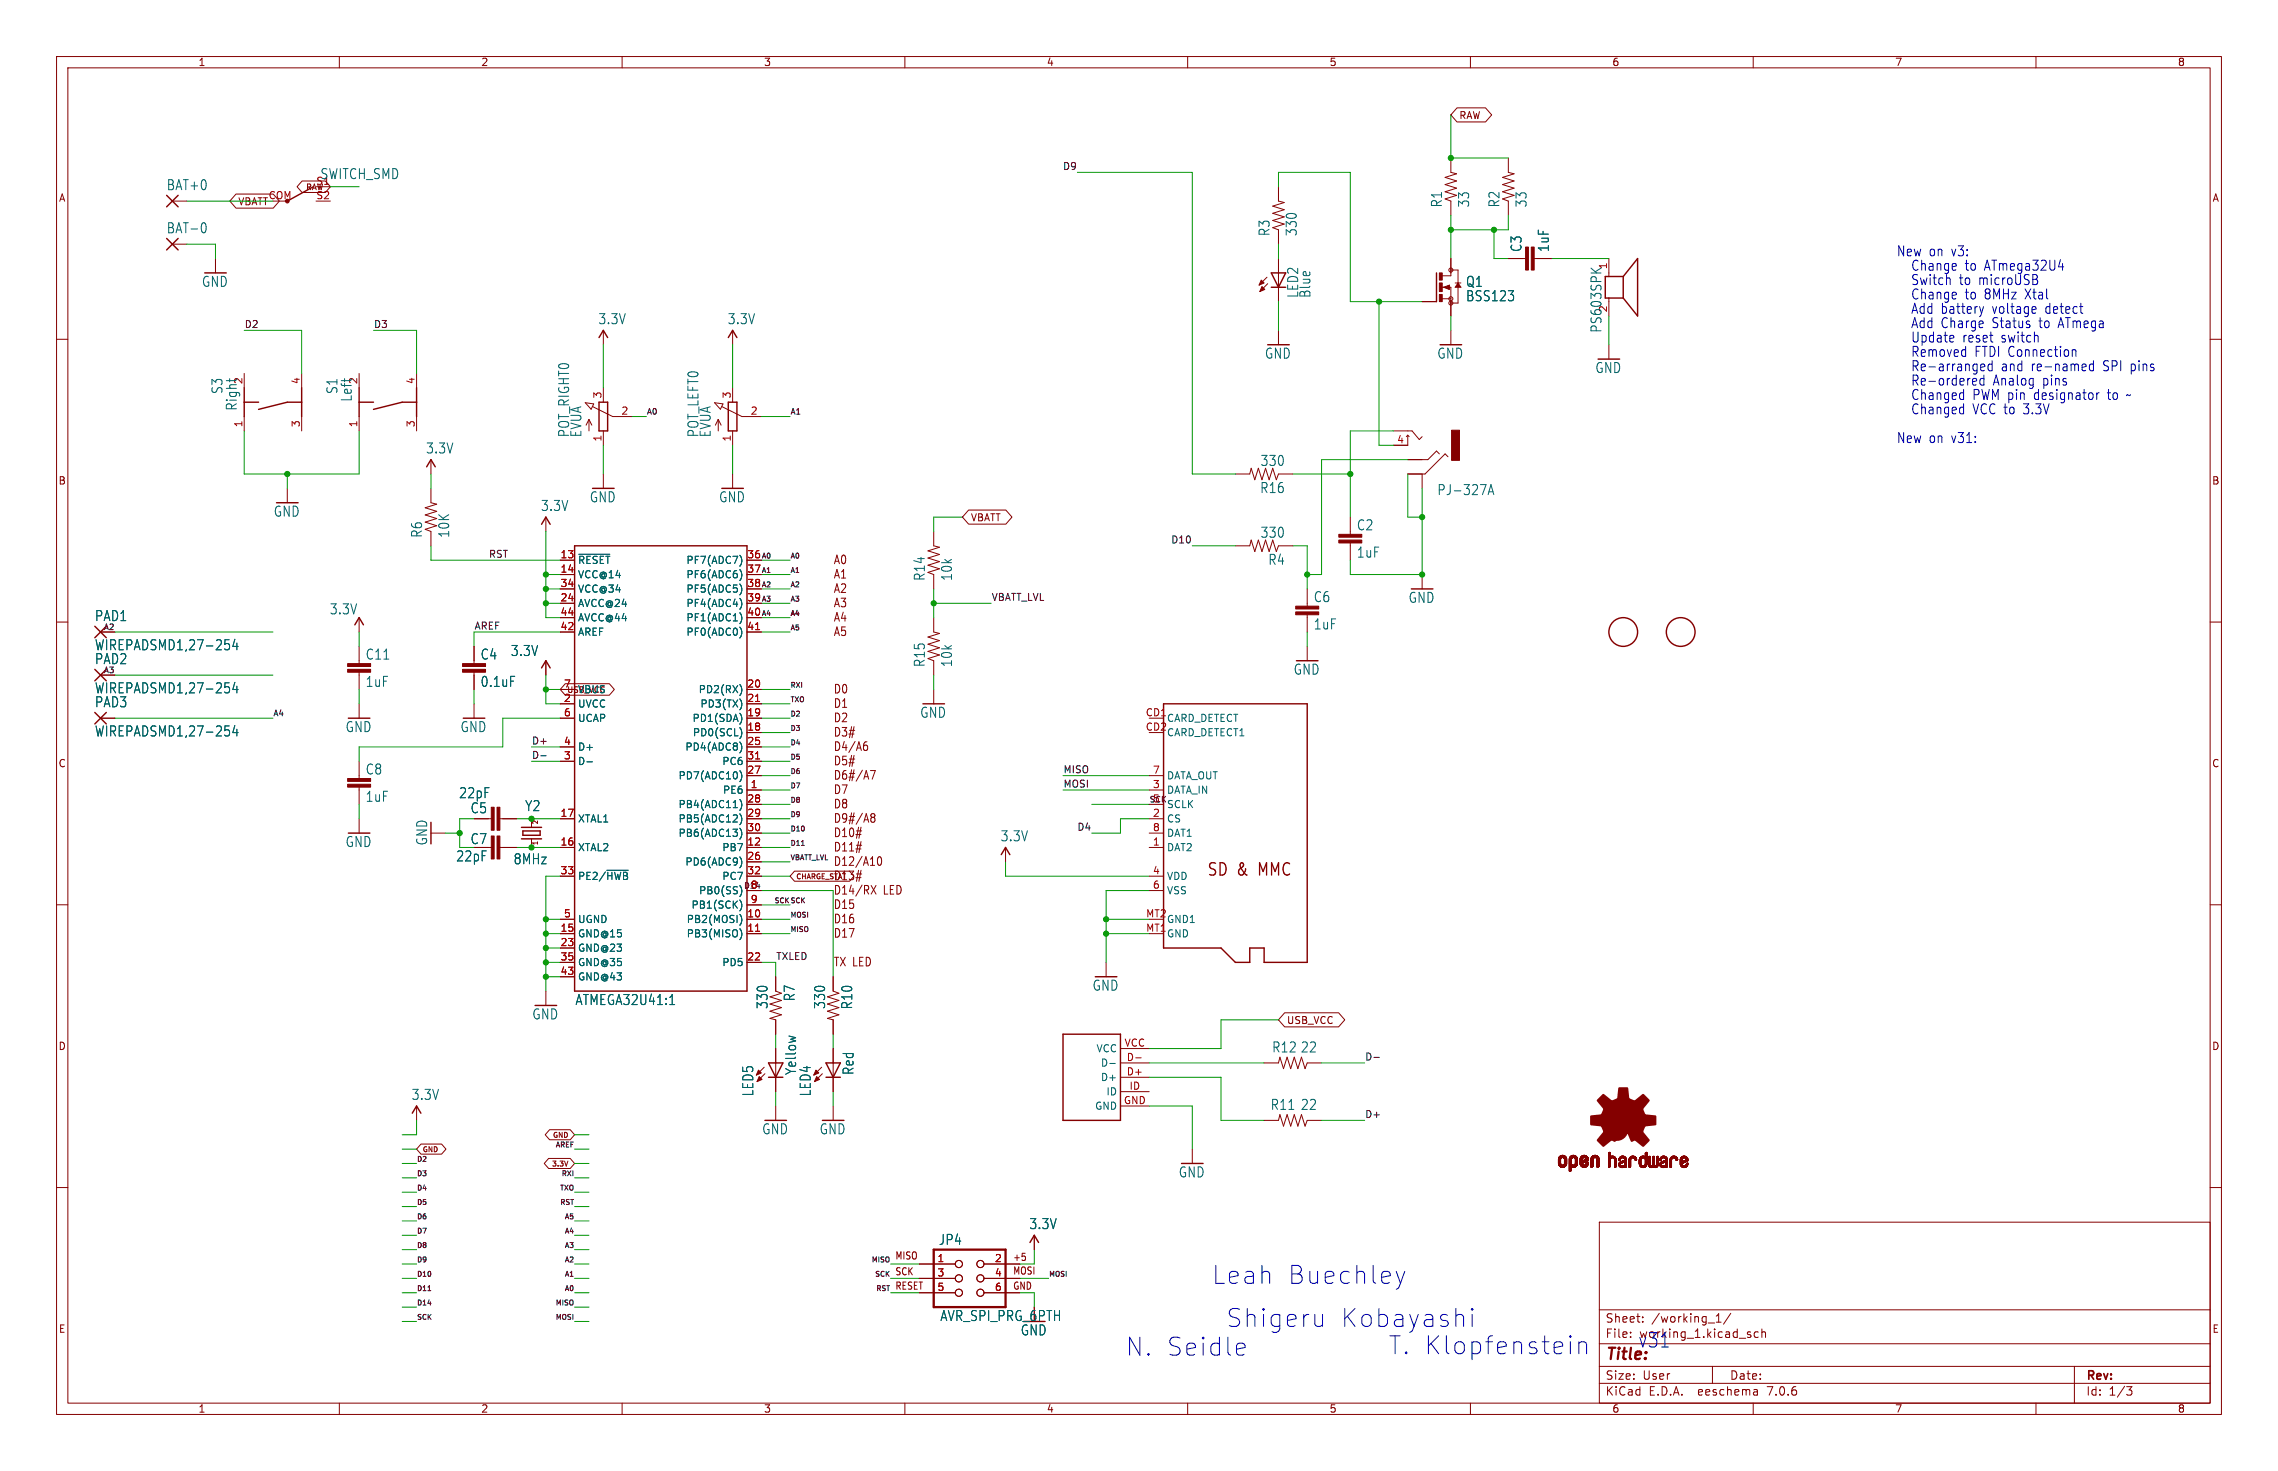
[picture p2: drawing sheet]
<svg xmlns="http://www.w3.org/2000/svg" width="403mm" height="260mm" viewBox="0 0 403 260" stroke-linecap="round" stroke-linejoin="round" font-family="sans-serif">
<defs><g id="words">
<g font-size="4.4" fill="#0000c2">
<text x="214.1" y="227.3">Leah</text>
<text x="227.4" y="227.3">Buechley</text>
<text x="216.7" y="235">Shigeru</text>
<text x="236.7" y="235">Kobayashi</text>
<text x="245.4" y="239.8">T. Klopfenstein</text>
<text x="198.9" y="240">N. Seidle</text>
</g>
<text font-size="3.5" fill="#0000c2" x="289.6" y="238.5">v31</text>
<g font-size="3" fill="#840000">
<text x="213.4" y="155.2">SD &amp;</text>
<text x="222.8" y="155.2">MMC</text>
</g>
<text font-size="2.8" fill="#840000" x="283.8" y="241">Title:</text>
<g font-size="2.5" fill="#006464">
<text x="29.4" y="33.9">BAT+0</text>
<text x="56.6" y="31.9">SWITCH_SMD</text>
<text x="29.4" y="41.5">BAT-0</text>
<text x="224.7" y="41.9" transform="rotate(-90 224.7 41.9)">R3</text>
<text x="229.5" y="41.9" transform="rotate(-90 229.5 41.9)">330</text>
<text x="255.2" y="36.8" transform="rotate(-90 255.2 36.8)">R1</text>
<text x="260" y="36.8" transform="rotate(-90 260 36.8)">33</text>
<text x="265.3" y="36.8" transform="rotate(-90 265.3 36.8)">R2</text>
<text x="270.1" y="36.8" transform="rotate(-90 270.1 36.8)">33</text>
<text x="269.3" y="44.6" transform="rotate(-90 269.3 44.6)">C3</text>
<text x="274.1" y="44.6" transform="rotate(-90 274.1 44.6)">1uF</text>
<text x="35.6" y="50.9">GND</text>
<text x="229.8" y="52.8" transform="rotate(-90 229.8 52.8)">LED2</text>
<text x="231.9" y="52.8" transform="rotate(-90 231.9 52.8)">Blue</text>
<text x="259.1" y="50.9">Q1</text>
<text x="259.1" y="53.5">BSS123</text>
<text x="105.7" y="57.5">3.3V</text>
<text x="128.6" y="57.5">3.3V</text>
<text x="283.4" y="58.9" transform="rotate(-90 283.4 58.9)">PS603SPK</text>
<text x="223.6" y="63.6">GND</text>
<text x="254.1" y="63.6">GND</text>
<text x="39.6" y="69.8" transform="rotate(-90 39.6 69.8)">S3</text>
<text x="59.9" y="69.8" transform="rotate(-90 59.9 69.8)">S1</text>
<text x="62.4" y="71.1" transform="rotate(-90 62.4 71.1)">Left</text>
<text x="282" y="66.2">GND</text>
<text x="42.1" y="72.7" transform="rotate(-90 42.1 72.7)">Right</text>
<text x="100.9" y="77.4" transform="rotate(-90 100.9 77.4)">POT_RIGHT0</text>
<text x="103" y="77.4" transform="rotate(-90 103 77.4)">EVUA</text>
<text x="123.7" y="77.4" transform="rotate(-90 123.7 77.4)">POT_LEFT0</text>
<text x="125.9" y="77.4" transform="rotate(-90 125.9 77.4)">EVUA</text>
<text x="75.2" y="80.4">3.3V</text>
<text x="222.8" y="82.6">330</text>
<text x="104.2" y="89">GND</text>
<text x="127.1" y="89">GND</text>
<text x="222.7" y="87.4">R16</text>
<text x="254.1" y="87.8">PJ-327A</text>
<text x="48.3" y="91.6">GND</text>
<text x="74.8" y="95.2" transform="rotate(-90 74.8 95.2)">R6</text>
<text x="79.6" y="95.2" transform="rotate(-90 79.6 95.2)">10K</text>
<text x="95.6" y="90.6">3.3V</text>
<text x="222.8" y="95.3">330</text>
<text x="239.8" y="94">C2</text>
<text x="224.2" y="100.1">R4</text>
<text x="239.8" y="98.8">1uF</text>
<text x="163.7" y="102.8" transform="rotate(-90 163.7 102.8)">R14</text>
<text x="168.5" y="102.8" transform="rotate(-90 168.5 102.8)">10k</text>
<text x="232.2" y="106.7">C6</text>
<text x="249" y="106.8">GND</text>
<text x="16.7" y="110.1">PAD1</text>
<text x="58.2" y="108.9">3.3V</text>
<text x="232.2" y="111.5">1uF</text>
<text x="16.7" y="115.2">WIREPADSMD1,27-254</text>
<text x="16.7" y="117.7">PAD2</text>
<text x="64.6" y="116.9">C11</text>
<text x="84.9" y="116.9">C4</text>
<text x="90.2" y="116.2">3.3V</text>
<text x="163.7" y="118.1" transform="rotate(-90 163.7 118.1)">R15</text>
<text x="168.5" y="118.1" transform="rotate(-90 168.5 118.1)">10k</text>
<text x="228.7" y="119.5">GND</text>
<text x="16.7" y="122.8">WIREPADSMD1,27-254</text>
<text x="16.7" y="125.3">PAD3</text>
<text x="64.6" y="121.7">1uF</text>
<text x="84.9" y="121.7">0.1uF</text>
<text x="16.7" y="130.4">WIREPADSMD1,27-254</text>
<text x="61" y="129.7">GND</text>
<text x="81.3" y="129.7">GND</text>
<text x="162.6" y="127.1">GND</text>
<text x="64.6" y="137.2">C8</text>
<text x="64.6" y="142">1uF</text>
<text x="81.1" y="141.4">22pF</text>
<text x="92.8" y="143.7">Y2</text>
<text x="75.8" y="149.6" transform="rotate(-90 75.8 149.6)">GND</text>
<text x="176.8" y="149">3.3V</text>
<text x="61" y="150">GND</text>
<text x="80.6" y="152.5">22pF</text>
<text x="90.7" y="153.1">8MHz</text>
<text x="101.7" y="177.9">ATMEGA32U41:1</text>
<text x="135.9" y="178.5" transform="rotate(-90 135.9 178.5)">330</text>
<text x="140.7" y="177.2" transform="rotate(-90 140.7 177.2)">R7</text>
<text x="146.1" y="178.5" transform="rotate(-90 146.1 178.5)">330</text>
<text x="150.9" y="178.6" transform="rotate(-90 150.9 178.6)">R10</text>
<text x="193.1" y="175.4">GND</text>
<text x="94" y="180.5">GND</text>
<text x="141" y="190.2" transform="rotate(-90 141 190.2)">Yellow</text>
<text x="151.1" y="190.2" transform="rotate(-90 151.1 190.2)">Red</text>
<text x="224.8" y="186.3">R12</text>
<text x="229.9" y="186.3">22</text>
<text x="72.7" y="194.7">3.3V</text>
<text x="133.4" y="194" transform="rotate(-90 133.4 194)">LED5</text>
<text x="143.6" y="194" transform="rotate(-90 143.6 194)">LED4</text>
<text x="224.6" y="196.5">R11</text>
<text x="229.9" y="196.5">22</text>
<text x="134.7" y="200.8">GND</text>
<text x="144.8" y="200.8">GND</text>
<text x="208.3" y="208.4">GND</text>
<text x="165.9" y="220.4">JP4</text>
<text x="181.9" y="217.6">3.3V</text>
<text x="166.2" y="233.8">AVR_SPI_PRG_6PTH</text>
<text x="180.4" y="236.4">GND</text>
</g>
<g font-size="2.5" fill="#0000c2">
<text x="335.3" y="45.5">New on v3:</text>
<text x="337.8" y="50.6">Switch</text>
<text x="337.8" y="53.1">Change</text>
<text x="337.8" y="48">Change</text>
<text x="346.4" y="50.6">to</text>
<text x="347.4" y="53.1">to</text>
<text x="347.4" y="48">to</text>
<text x="349.9" y="50.6">microUSB</text>
<text x="350.9" y="53.1">8MHz</text>
<text x="350.9" y="48">ATmega32U4</text>
<text x="358.2" y="53.1">Xtal</text>
<text x="337.8" y="58.2">Add Charge</text>
<text x="337.8" y="55.6">Add battery</text>
<text x="352.3" y="58.2">Status</text>
<text x="352.3" y="55.6">voltage</text>
<text x="360.7" y="58.2">to</text>
<text x="361.8" y="55.6">detect</text>
<text x="364.3" y="58.2">ATmega</text>
<text x="337.8" y="63.3">Removed</text>
<text x="337.8" y="60.7">Update</text>
<text x="337.8" y="65.8">Re-arranged</text>
<text x="347" y="60.7">reset</text>
<text x="349.1" y="63.3">FTDI Connection</text>
<text x="353.8" y="65.8">and</text>
<text x="353.9" y="60.7">switch</text>
<text x="359.2" y="65.8">re-named</text>
<text x="372" y="65.8">SPI pins</text>
<text x="337.8" y="68.3">Re-ordered</text>
<text x="337.8" y="70.9">Changed</text>
<text x="348.8" y="70.9">PWM pin</text>
<text x="352.4" y="68.3">Analog</text>
<text x="359.8" y="70.9">designator</text>
<text x="361.2" y="68.3">pins</text>
<text x="373" y="70.9">to</text>
<text x="376.5" y="70.9">~</text>
<text x="337.8" y="73.4">Changed</text>
<text x="348.8" y="73.4">VCC to</text>
<text x="357.9" y="73.4">3.3V</text>
<text x="335.3" y="78.5">New on v31:</text>
</g>
<g font-size="2.5" fill="#840000">
<text x="83.1" y="144">C5</text>
<text x="83.1" y="149.5">C7</text>
</g>
<g font-size="2.1" fill="#840000">
<text x="147.3" y="100">A0</text>
<text x="147.3" y="102.5">A1</text>
<text x="147.3" y="105.1">A2</text>
<text x="147.3" y="107.6">A3</text>
<text x="147.3" y="110.2">A4</text>
<text x="147.3" y="112.7">A5</text>
<text x="147.3" y="122.9">D0</text>
<text x="147.3" y="125.4">D1</text>
<text x="147.3" y="127.9">D2</text>
<text x="147.3" y="130.5">D3#</text>
<text x="147.3" y="133">D4/A6</text>
<text x="147.3" y="135.6">D5#</text>
<text x="147.3" y="138.1">D6#/A7</text>
<text x="147.3" y="140.6">D7</text>
<text x="147.3" y="143.2">D8</text>
<text x="147.3" y="148.3">D10#</text>
<text x="147.3" y="145.7">D9#/A8</text>
<text x="147.3" y="150.8">D11#</text>
<text x="147.3" y="153.3">D12/A10</text>
<text x="147.3" y="155.9">D13#</text>
<text x="147.3" y="158.4">D14/RX</text>
<text x="147.3" y="161">D15</text>
<text x="156.2" y="158.4">LED</text>
<text x="147.3" y="163.5">D16</text>
<text x="147.3" y="166">D17</text>
<text x="147.3" y="171.1">TX LED</text>
<text x="283.8" y="236.8">File:</text>
<text x="283.8" y="234.1">Sheet:</text>
<text x="289.9" y="236.8">working_1.kicad_sch</text>
<text x="292" y="234.1">/working_1/</text>
<text x="283.8" y="244.2">Size:</text>
<text x="290.5" y="244.2">User</text>
<text x="305.8" y="244.2">Date:</text>
<text x="368.8" y="244.4">Rev:</text>
<text x="283.8" y="247">KiCad</text>
<text x="291.5" y="247">E.D.A.</text>
<text x="300.4" y="247">eeschema</text>
<text x="312.8" y="247">7.0.6</text>
<text x="368.8" y="247">Id:</text>
<text x="372.9" y="247">1/3</text>
</g>
<g font-size="1.8" fill="#840000">
<text x="35" y="11.9">1</text>
<text x="85" y="11.9">2</text>
<text x="135" y="11.9">3</text>
<text x="185" y="11.9">4</text>
<text x="235" y="11.9">5</text>
<text x="285" y="11.9">6</text>
<text x="335" y="11.9">7</text>
<text x="385" y="11.9">8</text>
<text x="10.3" y="35.9">A</text>
<text x="55.8" y="32.8">S1</text>
<text x="391.1" y="35.9">A</text>
<text x="10.3" y="85.9">B</text>
<text x="391" y="85.9">B</text>
<text x="10.3" y="135.9">C</text>
<text x="391" y="135.9">C</text>
<text x="10.3" y="185.9">D</text>
<text x="391" y="185.9">D</text>
<text x="158.2" y="222.9">MISO</text>
<text x="158.2" y="225.7">SCK</text>
<text x="179" y="223.2">+5</text>
<text x="179" y="225.6">MOSI</text>
<text x="158.2" y="228.3">RESET</text>
<text x="10.3" y="235.9">E</text>
<text x="391.1" y="235.9">E</text>
<text x="35" y="250">1</text>
<text x="85" y="250">2</text>
<text x="135" y="250">3</text>
<text x="185" y="250">4</text>
<text x="235" y="250">5</text>
<text x="285" y="250">6</text>
<text x="335" y="250">7</text>
<text x="385" y="250">8</text>
</g>
<g font-size="1.8" fill="#a90000">
<text x="47.4" y="35.3">COM</text>
<text x="55.8" y="35.3">S2</text>
<text x="284.2" y="47.7" transform="rotate(-90 284.2 47.7)">1</text>
<text x="53.1" y="68" transform="rotate(-90 53.1 68)">4</text>
<text x="73.4" y="68" transform="rotate(-90 73.4 68)">4</text>
<text x="106.4" y="70.6" transform="rotate(-90 106.4 70.6)">3</text>
<text x="129.3" y="70.6" transform="rotate(-90 129.3 70.6)">3</text>
<text x="42.9" y="75.6" transform="rotate(-90 42.9 75.6)">1</text>
<text x="53.1" y="75.6" transform="rotate(-90 53.1 75.6)">3</text>
<text x="63.2" y="75.6" transform="rotate(-90 63.2 75.6)">1</text>
<text x="73.4" y="75.6" transform="rotate(-90 73.4 75.6)">3</text>
<text x="109.8" y="73.4">2</text>
<text x="132.6" y="73.4">2</text>
<text x="106.4" y="78.2" transform="rotate(-90 106.4 78.2)">1</text>
<text x="129.3" y="78.2" transform="rotate(-90 129.3 78.2)">1</text>
<text x="246.9" y="78.5">4</text>
<text x="99" y="98.8">13</text>
<text x="99" y="101.3">14</text>
<text x="132" y="98.8">36</text>
<text x="132" y="101.3">37</text>
<text x="99" y="106.4">24</text>
<text x="99" y="103.9">34</text>
<text x="132" y="103.9">38</text>
<text x="132" y="106.4">39</text>
<text x="99" y="111.5">42</text>
<text x="99" y="109">44</text>
<text x="132" y="109">40</text>
<text x="132" y="111.5">41</text>
<text x="99.6" y="124.2">2</text>
<text x="99.6" y="121.7">7</text>
<text x="132" y="121.7">20</text>
<text x="132" y="124.2">21</text>
<text x="99.6" y="131.8">4</text>
<text x="99.6" y="126.7">6</text>
<text x="132" y="129.3">18</text>
<text x="132" y="126.7">19</text>
<text x="132" y="131.8">25</text>
<text x="202.5" y="126.7">CD1</text>
<text x="202.5" y="129.3">CD2</text>
<text x="99.6" y="134.4">3</text>
<text x="132" y="136.9">27</text>
<text x="132" y="134.4">31</text>
<text x="203.8" y="136.9">7</text>
<text x="132" y="142">28</text>
<text x="132.6" y="139.4">1</text>
<text x="203.8" y="139.4">3</text>
<text x="99" y="149.6">16</text>
<text x="99" y="144.5">17</text>
<text x="132" y="149.6">12</text>
<text x="132" y="144.5">29</text>
<text x="132" y="147.1">30</text>
<text x="203.8" y="149.6">1</text>
<text x="203.8" y="144.5">2</text>
<text x="203.8" y="147.1">8</text>
<text x="99" y="154.7">33</text>
<text x="132" y="152.1">26</text>
<text x="132" y="154.7">32</text>
<text x="203.8" y="154.7">4</text>
<text x="132.6" y="157.2">8</text>
<text x="132.6" y="159.8">9</text>
<text x="203.8" y="157.2">6</text>
<text x="99" y="164.8">15</text>
<text x="99" y="167.4">23</text>
<text x="99.6" y="162.3">5</text>
<text x="132" y="162.3">10</text>
<text x="132" y="164.8">11</text>
<text x="202.6" y="164.8">MT1</text>
<text x="202.6" y="162.3">MT2</text>
<text x="99" y="169.9">35</text>
<text x="99" y="172.5">43</text>
<text x="132" y="169.9">22</text>
<text x="198.7" y="185.2">VCC</text>
<text x="199.1" y="190.2">D+</text>
<text x="199.1" y="187.7">D-</text>
<text x="198.6" y="195.3">GND</text>
<text x="199.6" y="192.8">ID</text>
<text x="165.7" y="223.3">1</text>
<text x="165.7" y="225.8">3</text>
<text x="175.8" y="223.3">2</text>
<text x="175.8" y="225.8">4</text>
<text x="165.7" y="228.3">5</text>
<text x="175.8" y="228.3">6</text>
</g>
<g font-size="1.8" fill="#006464">
<text x="284.2" y="55.3" transform="rotate(-90 284.2 55.3)">2</text>
<text x="42.9" y="68" transform="rotate(-90 42.9 68)">2</text>
<text x="63.2" y="68" transform="rotate(-90 63.2 68)">2</text>
<text x="102.1" y="99.9">~{RESET}</text>
<text x="121.3" y="99.9">PF7(ADC7)</text>
<text x="102.1" y="102.5">VCC@14</text>
<text x="102.1" y="107.5">AVCC@24</text>
<text x="102.1" y="105">VCC@34</text>
<text x="121.3" y="102.5">PF6(ADC6)</text>
<text x="121.3" y="105">PF5(ADC5)</text>
<text x="121.3" y="107.5">PF4(ADC4)</text>
<text x="102.1" y="112.6">AREF</text>
<text x="102.1" y="110.1">AVCC@44</text>
<text x="121.3" y="110.1">PF1(ADC1)</text>
<text x="121.3" y="112.6">PF0(ADC0)</text>
<text x="102.1" y="125.3">UVCC</text>
<text x="102.1" y="122.8">VBUS</text>
<text x="123.4" y="122.8">PD2(RX)</text>
<text x="123.7" y="125.3">PD3(TX)</text>
<text x="102.1" y="127.9">UCAP</text>
<text x="122.4" y="127.9">PD1(SDA)</text>
<text x="122.4" y="130.4">PD0(SCL)</text>
<text x="206.2" y="127.9">CARD_DETECT</text>
<text x="206.2" y="130.4">CARD_DETECT1</text>
<text x="102.1" y="135.5">D-</text>
<text x="102.1" y="132.9">D+</text>
<text x="121.1" y="132.9">PD4(ADC8)</text>
<text x="127.6" y="135.5">PC6</text>
<text x="119.9" y="138">PD7(ADC10)</text>
<text x="119.9" y="143.1">PB4(ADC11)</text>
<text x="127.7" y="140.6">PE6</text>
<text x="206.2" y="140.6">DATA_IN</text>
<text x="206.2" y="143.1">SCLK</text>
<text x="206.2" y="138">DATA_OUT</text>
<text x="102.1" y="145.6">XTAL1</text>
<text x="119.9" y="145.6">PB5(ADC12)</text>
<text x="119.9" y="148.2">PB6(ADC13)</text>
<text x="206.2" y="145.6">CS</text>
<text x="206.2" y="148.2">DAT1</text>
<text x="102.1" y="150.7">XTAL2</text>
<text x="102.1" y="155.8">PE2/~{HWB}</text>
<text x="121.1" y="153.3">PD6(ADC9)</text>
<text x="127.6" y="150.7">PB7</text>
<text x="127.6" y="155.8">PC7</text>
<text x="206.2" y="150.7">DAT2</text>
<text x="206.2" y="155.8">VDD</text>
<text x="122.2" y="160.9">PB1(SCK)</text>
<text x="123.5" y="158.3">PB0(SS)</text>
<text x="206.2" y="158.3">VSS</text>
<text x="102.1" y="166">GND@15</text>
<text x="102.1" y="163.4">UGND</text>
<text x="121.3" y="163.4">PB2(MOSI)</text>
<text x="121.3" y="166">PB3(MISO)</text>
<text x="206.2" y="166">GND</text>
<text x="206.2" y="163.4">GND1</text>
<text x="102.1" y="168.5">GND@23</text>
<text x="102.1" y="171">GND@35</text>
<text x="102.1" y="173.6">GND@43</text>
<text x="127.6" y="171">PD5</text>
<text x="193.8" y="186.3">VCC</text>
<text x="194.6" y="191.4">D+</text>
<text x="194.6" y="188.8">D-</text>
<text x="193.5" y="196.4">GND</text>
<text x="195.5" y="193.9">ID</text>
</g>
<text font-size="1.8" fill="#0f0f0f" x="203.8" y="142">5</text>
<text font-size="1.8" fill="#009600" x="179" y="228.3">GND</text>
<g font-size="1.7" fill="#840000">
<text x="257.9" y="21.3">RAW</text>
<text x="42" y="36.5">VBATT</text>
<text x="171.6" y="92.4">VBATT</text>
<text x="227.5" y="181.3">USB_VCC</text>
</g>
<g font-size="1.7" fill="#0f0f0f">
<text x="187.9" y="30.1">D9</text>
<text x="43.2" y="58.1">D2</text>
<text x="66" y="58.1">D3</text>
<text x="86.4" y="98.7">RST</text>
<text x="207" y="96.2">D10</text>
<text x="175.3" y="106.3">VBATT_LVL</text>
<text x="83.8" y="111.4">AREF</text>
<text x="94" y="131.7">D+</text>
<text x="94" y="134.3">D-</text>
<text x="188" y="136.8">MISO</text>
<text x="188" y="139.4">MOSI</text>
<text x="190.4" y="147">D4</text>
<text x="137.2" y="169.8">TXLED</text>
<text x="241.3" y="187.6">D-</text>
<text x="241.3" y="197.8">D+</text>
</g>
<text font-size="1.4" fill="#840000" x="54" y="33.8">RAW</text>
<g font-size="1.4" fill="#0f0f0f">
<text x="114.3" y="73.4">A0</text>
<text x="139.7" y="73.4">A1</text>
<text x="18.2" y="111.5">A2</text>
<text x="18.2" y="119.1">A3</text>
<text x="48.3" y="126.7">A4</text>
<text x="203.2" y="142">SCK</text>
</g>
<text font-size="1.4" fill="#006464" x="131.4" y="157.2">D14</text>
<g font-size="1.2" fill="#0f0f0f">
<text x="134.6" y="101.4">A1</text>
<text x="139.7" y="101.4">A1</text>
<text x="139.7" y="98.8">A0</text>
<text x="139.7" y="106.4">A3</text>
<text x="139.7" y="103.9">A2</text>
<text x="139.7" y="109">A4</text>
<text x="139.7" y="111.5">A5</text>
<text x="139.7" y="124.2">TXO</text>
<text x="139.7" y="121.7">RXI</text>
<text x="139.7" y="129.3">D3</text>
<text x="139.7" y="131.8">D4</text>
<text x="139.7" y="126.8">D2</text>
<text x="139.7" y="134.4">D5</text>
<text x="139.7" y="136.9">D6</text>
<text x="139.7" y="142">D8</text>
<text x="139.7" y="139.5">D7</text>
<text x="139.7" y="147.1">D10</text>
<text x="139.7" y="149.6">D11</text>
<text x="139.7" y="144.5">D9</text>
<text x="139.7" y="152.2">VBATT_LVL</text>
<text x="136.8" y="159.8">SCK SCK</text>
<text x="139.7" y="162.3">MOSI</text>
<text x="139.7" y="164.9">MISO</text>
<text x="98.1" y="203">AREF</text>
<text x="73.7" y="205.5">D2</text>
<text x="73.7" y="208">D3</text>
<text x="99.2" y="208">RXI</text>
<text x="73.7" y="213.1">D5</text>
<text x="73.7" y="210.6">D4</text>
<text x="73.7" y="215.7">D6</text>
<text x="98.9" y="210.6">TXO</text>
<text x="98.9" y="213.1">RST</text>
<text x="99.7" y="215.7">A5</text>
<text x="73.7" y="220.7">D8</text>
<text x="73.7" y="218.2">D7</text>
<text x="99.7" y="218.2">A4</text>
<text x="99.7" y="220.7">A3</text>
<text x="73.7" y="223.3">D9</text>
<text x="73.7" y="225.8">D10</text>
<text x="99.7" y="225.8">A1</text>
<text x="99.7" y="223.3">A2</text>
<text x="154" y="223.3">MISO</text>
<text x="154.6" y="225.8">SCK</text>
<text x="185.4" y="225.8">MOSI</text>
<text x="73.7" y="233.4">SCK</text>
<text x="73.7" y="230.9">D14</text>
<text x="73.7" y="228.4">D11</text>
<text x="98.1" y="233.4">MOSI</text>
<text x="98.1" y="230.9">MISO</text>
<text x="99.7" y="228.4">A0</text>
<text x="154.8" y="228.4">RST</text>
</g>
<g font-size="1.2" fill="#a90000">
<text x="134.6" y="98.8">A0</text>
<text x="134.6" y="103.9">A2</text>
<text x="134.6" y="106.4">A3</text>
<text x="134.6" y="109">A4</text>
</g>
<g font-size="1.2" fill="#840000">
<text x="95.3" y="149.6" transform="rotate(-90 95.3 149.6)">1</text>
<text x="95.3" y="145.9" transform="rotate(-90 95.3 145.9)">2</text>
<text x="140.7" y="155.7">CHARGE_STAT</text>
<text x="74.7" y="203.9">GND</text>
<text x="97.6" y="201.4">GND</text>
<text x="97.4" y="206.5">3.3V</text>
</g>
</g></defs>
<g fill="none" stroke="#840000" stroke-width=".18">
<path d="M10 10h382.8v240.1h-382.8zM12 12h378.8v236.1h-378.8zM60 10v2M110 10v2M160 10v2M210 10v2M257.6 19.1h5.1l1.1 1.2-1.1 1.3h-5.1l-1.1-1.3zM260 10v2M310 10v2M360 10v2M30.5 35.6h2.5M41.7 34.3h6.6l1.1 1.3-1.1 1.2h-6.6l-1.1-1.2z"/>
<path d="M53.4 32h4.1l.9 1-.9 1h-4.1l-.9-1zM226.1 33v2.6l1 .2-2.1 .6 2.1 .7-2.1 .6 2.1 .7-2.1 .6 2.1 .6-2.1 .7 1.1 .3v2.6M256.5 27.9v2.6l1.1 .2-2.1 .7 2.1 .6-2.1 .6 2.1 .7-2.1 .6 2.1 .6-2.1 .7 1 .4v2.5M266.7 27.9v2.6l1 .2-2 .7 2 .6-2 .6 2 .7-2 .6 2 .6-2 .7 1 .4v2.5M10 60h2M30.5 43.2h2.5M38.1 45.7v2.6M106.7 58.4v2.6M129.5 58.4v2.6M224 49l-1.4 1.4M224.2 50.2l-1.4 1.4M226.1 45.7v7.6"/>
<path d="M226.1 58.4v2.6M251.5 53.3h2.5M255 50.8h1.5v5.1M255 52.8h1.5M255.3 50.8l1-.4v.8zM256.5 45.7v3.1h-1.5M256.5 58.4v2.6M256.5 47.8h1.3v5.8h-1.3M257.3 50h1M257.8 50l.5 .8h-1zM266.7 45.7h3M271.3 45.7h3"/>
<path d="M284.5 45.7v3.2M284.5 52.7v3.2M390.8 60h2M43.2 66v2.6M43.2 73.7v2.5M53.3 66v2.6M53.3 73.7v2.5M63.5 66v2.6M63.5 73.7v2.5M73.7 66v2.6M73.7 73.7v2.5M103.5 71.2l1.5 .2-.5 1z"/>
<path d="M104.1 74.2v2M104.1 74.2l-.5 1M104.1 74.2l.5 1M104.8 71.9l3.5 1.8h3.5M106.7 68.6v2.5M106.7 76.2v2.5M126.3 71.2l1.5 .2-.4 1zM127 74.2v2M127 74.2l-.5 1M127 74.2l.5 1M127.7 71.9l3.5 1.8h3.4M129.5 68.6v2.5"/>
<path d="M129.5 76.2v2.5M246.4 76.2h3.3l1.3 1.5 .5-.5M248.9 77v1.7h-2.5M248.9 77l-.2 .2M248.9 77l.3 .2M284.5 61v2.5M50.8 86.4v2.5M76.2 86.4v2.5l1 .3-2 .6 2 .6-2 .7 2 .6-2 .6 2 .7-2 .6 1 .4v2.5M76.2 81.3v2.5M96.5 91.4v2.6M99.1 99.1h2.5M106.7 83.8v2.6"/>
<path d="M129.5 83.8v2.6M132.1 99.1h2.5M165.1 94v2.5l1 .3-2 .6 2 .6-2 .7 2 .6-2 .6 2 .7-2 .6 1 .4v2.5M171.3 90.2h6.6l1 1.2-1 1.3h-6.6l-1.1-1.3zM218.4 83.8h2.6l.2-1 .7 2 .6-2 .6 2 .7-2 .6 2 .6-2 .7 2 .4-1h2.5M218.4 96.5h2.6l.2-1 .7 2 .6-2 .6 2 .7-2 .6 2 .6-2 .7 2 .4-1h2.5M238.8 91.4v3.1M238.8 96v3.1M251.5 83.8v2.6M254.5 80.3l-.5-.5-1.5 1.5h-3.6M256 80.8l-.5-.5-3.5 3.5h-3.1M10 110h2"/>
<path d="M17.8 111.8h2.5M17.8 119.4h2.5M63.5 109.2v2.6M63.5 114.3v3M63.5 118.9v3M83.8 114.3v3M83.8 118.9v3M96.5 116.8v2.6M99.1 101.6h2.5M99.1 106.7h2.5M99.1 104.1h2.5M99.1 109.2h2.5"/>
<path d="M99.1 111.8h2.5M132.1 101.6h2.5M132.1 106.7h2.5M132.1 104.1h2.5M132.1 109.2h2.5M132.1 111.8h2.5M165.1 109.2v2.6l1 .2-2 .6 2 .7-2 .6 2 .7-2 .6 2 .6-2 .7 1 .3v2.6M231.1 104.1v3.1M231.1 108.7v3.1M231.1 114.3v2.5M251.5 101.6v2.5M390.8 110h2"/>
<path d="M17.8 127h2.5M63.5 124.5v2.5M63.5 134.6v3.1M63.5 139.2v3M83.8 124.5v2.5M99.1 127h2.5M99.1 124.5h2.5M99.1 121.9h2.5M99.1 132.1h2.5M99.1 134.6h2.5M99.9 120.9h7.8l.9 1-.9 1h-7.8l-.8-1zM100.5 122.3l.1 .1"/>
<path d="M101.1 122.3v.1M132.1 139.7h2.5M132.1 129.5h2.5M132.1 127h2.5M132.1 124.5h2.5M132.1 121.9h2.5M132.1 132.1h2.5M132.1 137.2h2.5M132.1 134.6h2.5M152.9 131.8h.3l.2 .3v.5l-.5 .1M153.3 131.2l-.4 .1M153.9 136.3h.9l-.6 1.5"/>
<path d="M165.1 121.9v2.6M203.2 139.7h2.5M203.2 137.2h2.5M10 160h2M63.5 144.8v2.5M76.2 147.3h2.5M86.4 149.9h.5M86.4 144.8h.5M88.4 149.9h3M88.4 144.8h3M94 149.9h.1M94 144.8h.1"/>
<path d="M94 144.8v1.5M94 148.3v1.6M99.1 149.9h2.5M99.1 144.8h2.5M99.1 154.9h2.5M132.1 149.9h2.5M132.1 144.8h2.5M132.1 152.4h2.5M132.1 142.2h2.5M132.1 147.3h2.5M132.1 154.9h2.5M132.1 157.5h2.5"/>
<path d="M140.5 154.1h9.7l.8 .8-.8 .9h-9.7l-.8-.9zM151.4 146.9h1M151.4 149.5h1M151.4 154.5h1M154 144.2l.2 .3M154 144.2l.2-.3 .4 .1 .1 .2-.2 .3M154 156.6l.9 1.5M154.2 144.5h.3M154.2 144.5l-.2 .3M154.5 144.5l.2 .3-.1 .5-.4 .1-.2-.3M154.9 156.6l-.9 1.5M155.3 151.6l.3-.1a1.06 1.06 0 0 1 0 1.5h-.1a1.13 1.13 0 0 1-.2-1.4z"/>
<path d="M177.8 149.9v2.5M203.2 149.9h2.5M203.2 144.8h2.5M203.2 142.2h2.5M203.2 147.3h2.5M203.2 154.9h2.5M203.2 157.5h2.5M390.8 160h2M96.5 175.3v2.5M99.1 162.6h2.5M99.1 165.1h2.5M99.1 170.2h2.5"/>
<path d="M99.1 167.6h2.5M99.1 172.7h2.5M132.1 160h2.5M132.1 162.6h2.5M132.1 165.1h2.5M132.1 170.2h2.5M137.2 172.7v2.6l1 .3-2.1 .7 2.1 .6-2.1 .6 2.1 .7-2.1 .6 2.1 .7-2.1 .6 1.1 .2v2.6M147.3 172.7v2.6l1 .3-2 .7 2 .6-2 .6 2 .7-2 .6 2 .7-2 .6 1 .2v2.6M195.6 170.2v2.5M227.1 179.1h9.6l1.1 1.2-1.1 1.3h-9.6l-1-1.3zM73.7 195.6v2.5M97.2 199.8h3.6l.8 .9-.8 .8h-3.6l-.8-.8z"/>
<path d="M135.1 188.7l-1.4 1.4M135.3 189.9l-1.4 1.4M137.2 185.4v7.6M137.2 195.6v2.5M145.3 188.7l-1.4 1.4M145.4 189.9l-1.4 1.4M147.3 185.4v7.6M147.3 195.6v2.5M198.1 190.5h5.1M198.1 188h5.1M198.1 195.6h5.1M198.1 193h5.1"/>
<path d="M198.1 185.4h5.1M223.5 188h2.6l.2-1.1 .6 2.1 .7-2.1 .6 2.1 .7-2.1 .6 2.1 .6-2.1 .7 2.1 .3-1h2.6M223.5 198.1h2.6l.2-1 .6 2 .7-2 .6 2 .7-2 .6 2 .6-2 .7 2 .3-1h2.6M10 210h2M74.4 202.3h3.7l.8 .9-.8 .9h-3.7l-.7-.9zM97 204.9h3.8l.8 .8-.8 .9h-3.8l-.8-.9zM100.4 205.3l-.3 .9M182.9 218.4v2.6M210.8 203.2v2.5M282.8 216.1h108v32h-108zM390.8 210h2M162.6 223.5h6.3"/>
<path d="M162.6 226.1h6.3M162.6 228.6h6.3M174 223.5h6.3M174 226.1h6.3M174 228.6h6.3M181.3 222.2v.6M282.8 237.6h108M282.8 231.6h108M288.3 236.4v.1M288.3 235.6v.1M290.5 233.7v.1M290.5 232.9v.1"/>
<path d="M303.5 233.8h.8M303.5 232.7l.4-.4v1.5M306 232.2l-1.3 2M310.9 235.6l-.4-.1-.3 .3v.4l.1 .2h.6M311.5 235.7l.2-.2 .4 .1 .1 .9M311.5 235v1.5M60 248.1v2M110 248.1v2M160 248.1v2M210 248.1v2M260 248.1v2M282.8 244.6h108"/>
<path d="M282.8 241.6h108M302.8 241.6v3M310 248.1v2M310.7 245.8l.1 .9M310.8 246.6l-.2 .1M310.8 246.1h-.2M360 248.1v2M366.8 241.6v6.5M376 245.2h1l-.5 .6 .4 .1 .1 .5-.3 .3h-.4"/>
<circle cx="256.5" cy="47.8" r=".36"/>
<circle cx="256.5" cy="52.8" r=".36"/>
<circle cx="256.5" cy="53.6" r=".36"/>
<circle cx="169.5" cy="228.6" r=".63"/>
<circle cx="169.5" cy="226.1" r=".63"/>
<circle cx="169.5" cy="223.5" r=".63"/>
<circle cx="173.4" cy="223.5" r=".63"/>
<circle cx="173.4" cy="228.6" r=".63"/>
<circle cx="173.4" cy="226.1" r=".63"/>
</g>
<g fill="#840000" stroke="#840000" stroke-width=".18">
<path d="M236.7 94.5h4.1v.5h-4.1z"/>
<path d="M236.7 95.5h4.1v.5h-4.1z"/>
<path d="M144.3 189.2l.5 .5-.9 .4z"/>
<path d="M144.4 190.4l.5 .5-.9 .4z"/>
<path d="M223 49.5l.5 .5-.9 .4z"/>
<path d="M223.1 50.7l.5 .5-.8 .4z"/>
<path d="M269.7 43.7h.6v4.1h-.6z"/>
<path d="M270.8 43.7h.5v4.1h-.5z"/>
<path d="M134.1 189.2l.5 .5-.9 .4z"/>
<path d="M134.2 190.4l.5 .5-.8 .4z"/>
<path d="M254.5 52.1h.5v1.2h-.5z"/>
<path d="M254.5 50h.5v1.6h-.5z"/>
<path d="M254.5 48.3h.5v1.2h-.5z"/>
<path d="M61.5 117.3h4v.6h-4z"/>
<path d="M61.5 118.4h4v.5h-4z"/>
<path d="M61.5 137.7h4v.5h-4z"/>
<path d="M61.5 138.7h4v.5h-4z"/>
<path d="M86.9 142.7h.5v4.1h-.5z"/>
<path d="M87.9 142.7h.5v4.1h-.5z"/>
<path d="M81.8 117.3h4.1v.6h-4.1z"/>
<path d="M81.8 118.4h4.1v.5h-4.1z"/>
<path d="M86.9 147.8h.5v4.1h-.5z"/>
<path d="M87.9 147.8h.5v4.1h-.5z"/>
<path d="M275.6 205.7l.3 .1z"/>
<path d="M275.6 205.7h.3z"/>
<path d="M275.6 205.6l.3 .1z"/>
<path d="M275.6 205.6h.3z"/>
<path d="M275.6 205.5l.3 .1z"/>
<path d="M275.6 205.5h.3z"/>
<path d="M275.6 205.4l.3 .1z"/>
<path d="M275.6 205.4h.3z"/>
<path d="M275.6 205.3l.3 .1z"/>
<path d="M275.6 205.3h.3z"/>
<path d="M275.6 205.2l.3 .1z"/>
<path d="M275.6 205.2h.3z"/>
<path d="M275.6 205.1l.3 .1z"/>
<path d="M275.6 205.1h.3z"/>
<path d="M275.6 205l.3 .1z"/>
<path d="M275.6 205h.3z"/>
<path d="M275.6 205.8h.4z"/>
<path d="M275.6 205h.4z"/>
<path d="M275.6 204.9l.4 .1z"/>
<path d="M275.6 204.9h.4z"/>
<path d="M275.6 205.9h.4z"/>
<path d="M275.6 205.8l.4 .1z"/>
<path d="M275.6 204.8l.4 .1z"/>
<path d="M275.6 204.8h.4z"/>
<path d="M275.6 206h.5z"/>
<path d="M275.6 205.9l.5 .1z"/>
<path d="M275.6 205.9h.5z"/>
<path d="M275.6 204.8h.5z"/>
<path d="M275.6 206h.6z"/>
<path d="M275.6 204.7l.5 .1z"/>
<path d="M275.6 204.7h.5z"/>
<path d="M275.6 204.7h.6z"/>
<path d="M275.6 206.1h1.3z"/>
<path d="M275.6 206l.6 .1z"/>
<path d="M275.6 204.7h1.3z"/>
<path d="M275.7 206.1h1.2z"/>
<path d="M275.7 204.7h1.2z"/>
<path d="M275.7 204.6l1.2 .1z"/>
<path d="M275.7 204.6h1.2z"/>
<path d="M275.7 206.1l1.2 .1z"/>
<path d="M275.7 206.2h1.2z"/>
<path d="M275.8 206.2h1z"/>
<path d="M275.8 204.5l1 .1z"/>
<path d="M275.8 204.5h1z"/>
<path d="M275.8 206.2l1 .1z"/>
<path d="M275.8 206.3h1z"/>
<path d="M275.9 206.3h.8z"/>
<path d="M275.9 204.4l.8 .1z"/>
<path d="M275.9 204.4h.8z"/>
<path d="M275.9 206.3l.8 .1z"/>
<path d="M275.9 204.4h.7z"/>
<path d="M276 206.4h.6z"/>
<path d="M276 204.4h.6z"/>
<path d="M276 204.3l.6 .1z"/>
<path d="M276.1 204.3h.4z"/>
<path d="M276.1 206.4h.4z"/>
<path d="M276.1 204.3h.3z"/>
<path d="M276.2 206.4h.2z"/>
<path d="M276.2 204.3h.2z"/>
<path d="M276.3 204.7h.6z"/>
<path d="M276.4 206l.5 .1z"/>
<path d="M276.4 204.7h.5z"/>
<path d="M276.4 206h.5z"/>
<path d="M276.4 206h.6z"/>
<path d="M276.4 204.7h.6z"/>
<path d="M276.5 204.7l.5 .1z"/>
<path d="M276.5 206h.5z"/>
<path d="M276.5 204.8h.5z"/>
<path d="M276.5 205.9l.5 .1z"/>
<path d="M276.5 205.9h.5z"/>
<path d="M276.6 205.9h.4z"/>
<path d="M276.6 204.8h.4z"/>
<path d="M276.6 204.8l.4 .1z"/>
<path d="M276.6 204.9h.4z"/>
<path d="M276.6 205.8l.4 .1z"/>
<path d="M276.6 205.8h.4z"/>
<path d="M276.6 204.9l.4 .1z"/>
<path d="M276.6 205.7l.4 .1z"/>
<path d="M276.6 205.7h.4z"/>
<path d="M276.6 205.6l.4 .1z"/>
<path d="M276.6 205.6h.4z"/>
<path d="M276.6 205.5l.4 .1z"/>
<path d="M276.6 205.5h.4z"/>
<path d="M276.6 205.4l.4 .1z"/>
<path d="M276.6 205.4h.4z"/>
<path d="M276.6 205.3l.4 .1z"/>
<path d="M276.6 205.3h.4z"/>
<path d="M276.6 205.2l.4 .1z"/>
<path d="M276.6 205.2h.4z"/>
<path d="M276.6 205.1l.4 .1z"/>
<path d="M276.6 205.1h.4z"/>
<path d="M276.6 205l.4 .1z"/>
<path d="M276.6 205h.4z"/>
<path d="M277.5 207.1h.2z"/>
<path d="M277.5 207l.3 .1z"/>
<path d="M277.5 207h.3z"/>
<path d="M277.5 207h.4z"/>
<path d="M277.5 206.9l.4 .1z"/>
<path d="M277.5 206.9h.4z"/>
<path d="M277.5 206.8l.4 .1z"/>
<path d="M277.5 206.8h.4z"/>
<path d="M277.5 206.7l.4 .1z"/>
<path d="M277.5 206.7h.4z"/>
<path d="M277.5 206.6l.4 .1z"/>
<path d="M277.5 206.6h.4z"/>
<path d="M277.5 206.5l.4 .1z"/>
<path d="M277.5 206.5h.4z"/>
<path d="M277.5 206.4l.4 .1z"/>
<path d="M277.5 206.4h.4z"/>
<path d="M277.5 206.4h1z"/>
<path d="M277.5 206.3l1.1 .1z"/>
<path d="M277.5 206.3h1.1z"/>
<path d="M277.5 206.3h1.2z"/>
<path d="M277.5 206.2l1.2 .1z"/>
<path d="M277.5 206.2h1.2z"/>
<path d="M277.5 206.2h1.3z"/>
<path d="M277.5 206.1l1.3 .1z"/>
<path d="M277.5 206.1h1.3z"/>
<path d="M277.5 206.1h1.4z"/>
<path d="M277.5 206l.6 .1z"/>
<path d="M277.5 206h.6z"/>
<path d="M277.5 206h.5z"/>
<path d="M277.5 205.9l.5 .1z"/>
<path d="M277.5 205.9h.5z"/>
<path d="M277.5 205.9h.4z"/>
<path d="M277.5 205.8l.4 .1z"/>
<path d="M277.5 205.8h.4z"/>
<path d="M277.5 205.7l.4 .1z"/>
<path d="M277.5 205.7h.4z"/>
<path d="M277.5 205.6l.4 .1z"/>
<path d="M277.5 205.6h.4z"/>
<path d="M277.5 205.5l.4 .1z"/>
<path d="M277.5 205.5h.4z"/>
<path d="M277.5 205.4l.4 .1z"/>
<path d="M277.5 205.4h.4z"/>
<path d="M277.5 205.3l.4 .1z"/>
<path d="M277.5 205.3h.4z"/>
<path d="M277.5 205.2l.4 .1z"/>
<path d="M277.5 205.2h.4z"/>
<path d="M277.5 205.1l.4 .1z"/>
<path d="M277.5 205.1h.4z"/>
<path d="M277.5 205l.4 .1z"/>
<path d="M277.5 205h.4z"/>
<path d="M277.5 204.9l.4 .1z"/>
<path d="M277.5 204.9h.4z"/>
<path d="M277.5 207.1h.1z"/>
<path d="M277.5 204.8l.4 .1z"/>
<path d="M277.5 204.8h.4z"/>
<path d="M277.5 204.8h.5z"/>
<path d="M277.5 204.7l.5 .1z"/>
<path d="M277.5 204.7h.5z"/>
<path d="M277.5 204.7h.6z"/>
<path d="M277.6 204.7h.5z"/>
<path d="M277.6 204.7h1.3z"/>
<path d="M277.6 204.7h1.2z"/>
<path d="M277.6 204.6l1.2 .1z"/>
<path d="M277.6 204.6h1.2z"/>
<path d="M277.6 204.5l1.1 .1z"/>
<path d="M277.7 204.5h1z"/>
<path d="M277.8 204.5h.9z"/>
<path d="M277.8 204.4l.8 .1z"/>
<path d="M277.8 204.4h.8z"/>
<path d="M277.9 204.4h.6z"/>
<path d="M277.9 206.4h.6z"/>
<path d="M278 204.3l.5 .1z"/>
<path d="M278 206.4h.4z"/>
<path d="M278 204.3h.4z"/>
<path d="M278.1 206.4h.2z"/>
<path d="M278.1 204.3h.2z"/>
<path d="M278.3 204.7h.6z"/>
<path d="M278.3 206l.6 .1z"/>
<path d="M278.3 206h.6z"/>
<path d="M278.4 206h.5z"/>
<path d="M278.4 204.7h.5z"/>
<path d="M278.4 204.7l.5 .1z"/>
<path d="M278.4 204.8h.5z"/>
<path d="M278.4 205.9l.5 .1z"/>
<path d="M278.5 205.9h.4z"/>
<path d="M278.5 204.8h.4z"/>
<path d="M278.5 204.8l.4 .1z"/>
<path d="M278.5 204.9h.4z"/>
<path d="M278.5 205.8l.4 .1z"/>
<path d="M278.5 205.8h.4z"/>
<path d="M278.5 205.7l.4 .1z"/>
<path d="M278.5 205h.4z"/>
<path d="M278.5 204.9l.4 .1z"/>
<path d="M278.6 205.7h.3z"/>
<path d="M278.6 205.6l.3 .1z"/>
<path d="M278.6 205.6h.3z"/>
<path d="M278.6 205.5l.3 .1z"/>
<path d="M278.6 205.5h.3z"/>
<path d="M278.6 205.4l.3 .1z"/>
<path d="M278.6 205.4h.3z"/>
<path d="M278.6 205.3l.3 .1z"/>
<path d="M278.6 205.3h.3z"/>
<path d="M278.6 205.2l.3 .1z"/>
<path d="M278.6 205.2h.3z"/>
<path d="M278.6 205.1l.3 .1z"/>
<path d="M278.6 205.1h.3z"/>
<path d="M278.6 205l.3 .1z"/>
<path d="M278.6 205h.3z"/>
<path d="M279.4 205.8l.4 .1z"/>
<path d="M279.4 205.8h.4z"/>
<path d="M279.4 205.7l.4 .1z"/>
<path d="M279.4 205.7h.4z"/>
<path d="M279.4 205.7h.5z"/>
<path d="M279.4 205.6l.5 .1z"/>
<path d="M279.4 205.6h.5z"/>
<path d="M279.4 205.6h.6z"/>
<path d="M279.4 205.6h.7z"/>
<path d="M279.4 205.5l.7 .1z"/>
<path d="M279.4 205.5h.8z"/>
<path d="M279.4 205.5h.9z"/>
<path d="M279.4 205.4l1 .1z"/>
<path d="M279.4 205.4h1z"/>
<path d="M279.4 205.4h1.1z"/>
<path d="M279.4 205.4h1.2z"/>
<path d="M279.4 205.3l1.2 .1z"/>
<path d="M279.4 205.3h1.3z"/>
<path d="M279.4 205.3h1.4z"/>
<path d="M279.4 205.2l.4 .1z"/>
<path d="M279.4 205.2h.4z"/>
<path d="M279.4 205.1l.4 .1z"/>
<path d="M279.4 205.1h.4z"/>
<path d="M279.4 205l.4 .1z"/>
<path d="M279.4 205h.4z"/>
<path d="M279.4 204.9l.4 .1z"/>
<path d="M279.4 204.9h.4z"/>
<path d="M279.4 205.9h.5z"/>
<path d="M279.4 205.9h.4z"/>
<path d="M279.4 204.8l.4 .1z"/>
<path d="M279.4 204.8h.4z"/>
<path d="M279.4 204.8h.5z"/>
<path d="M279.4 206h.5z"/>
<path d="M279.4 205.9l.5 .1z"/>
<path d="M279.4 206h.6z"/>
<path d="M279.4 204.7l.6 .1z"/>
<path d="M279.4 204.7h.6z"/>
<path d="M279.5 206h.5z"/>
<path d="M279.5 204.7h.5z"/>
<path d="M279.5 206.1h1.3z"/>
<path d="M279.5 206l.5 .1z"/>
<path d="M279.5 204.7h.6z"/>
<path d="M279.5 206.1h1.2z"/>
<path d="M279.5 204.7h1.3z"/>
<path d="M279.5 204.6l1.2 .1z"/>
<path d="M279.5 204.6h1.2z"/>
<path d="M279.5 206.1l1.2 .1z"/>
<path d="M279.5 206.2h1.2z"/>
<path d="M279.6 206.2h1.1z"/>
<path d="M279.6 204.6h1.1z"/>
<path d="M279.6 204.5l1.1 .1z"/>
<path d="M279.6 206.2h1z"/>
<path d="M279.6 204.5h1.1z"/>
<path d="M279.6 204.5h1z"/>
<path d="M279.6 206.2l1 .1z"/>
<path d="M279.6 206.3h1z"/>
<path d="M279.7 206.3h.9z"/>
<path d="M279.7 204.5h.9z"/>
<path d="M279.7 206.3h.8z"/>
<path d="M279.7 204.4l.9 .1z"/>
<path d="M279.7 204.4h.8z"/>
<path d="M279.8 206.3l.7 .1z"/>
<path d="M279.8 204.4h.7z"/>
<path d="M279.8 206.4h.7z"/>
<path d="M279.8 204.4h.6z"/>
<path d="M279.8 206.4h.6z"/>
<path d="M279.9 204.3l.5 .1z"/>
<path d="M279.9 206.4h.5z"/>
<path d="M279.9 205.2l.9 .1z"/>
<path d="M279.9 205.2h.9z"/>
<path d="M279.9 204.3h.4z"/>
<path d="M279.9 206.4h.4z"/>
<path d="M280 206.4h.3z"/>
<path d="M280 206.4h.2z"/>
<path d="M280 205.2h.8z"/>
<path d="M280 204.3h.3z"/>
<path d="M280 204.3h.2z"/>
<path d="M280.1 205.2h.7z"/>
<path d="M280.1 205.1l.7 .1z"/>
<path d="M280.1 205.1h.7z"/>
<path d="M280.2 205.1h.6z"/>
<path d="M280.2 204.7h.6z"/>
<path d="M280.2 206l.6 .1z"/>
<path d="M280.2 206h.6z"/>
<path d="M280.3 205.1h.5z"/>
<path d="M280.3 204.7h.5z"/>
<path d="M280.3 206h.5z"/>
<path d="M280.3 205l.5 .1z"/>
<path d="M280.3 204.7l.5 .1z"/>
<path d="M280.3 204.8h.5z"/>
<path d="M280.3 205.9l.5 .1z"/>
<path d="M280.3 205h.5z"/>
<path d="M280.4 205.9h.4z"/>
<path d="M280.4 204.8h.4z"/>
<path d="M280.4 205h.4z"/>
<path d="M280.4 204.8l.4 .1z"/>
<path d="M280.4 204.9h.4z"/>
<path d="M280.4 205.8l.4 .1z"/>
<path d="M280.4 205.8h.4z"/>
<path d="M280.4 204.9l.4 .1z"/>
<path d="M280.5 205.8h.3z"/>
<path d="M280.5 205.7l.3 .1z"/>
<path d="M280.5 205.7h.3z"/>
<path d="M280.5 205.6l.3 .1z"/>
<path d="M280.5 205.6h.3z"/>
<path d="M280.6 205.6h.2z"/>
<path d="M280.7 205.5l.1 .1z"/>
<path d="M280.7 205.5h.1z"/>
<path d="M281.3 206.3l.3 .1z"/>
<path d="M281.3 206.3h.3z"/>
<path d="M281.3 206.3h.4z"/>
<path d="M281.3 206.2l.4 .1z"/>
<path d="M281.3 206.2h.4z"/>
<path d="M281.3 206.1l.4 .1z"/>
<path d="M281.3 206.1h.4z"/>
<path d="M281.3 206l.4 .1z"/>
<path d="M281.3 206h.4z"/>
<path d="M281.3 205.9l.4 .1z"/>
<path d="M281.3 205.9h.4z"/>
<path d="M281.3 205.8l.4 .1z"/>
<path d="M281.3 205.8h.4z"/>
<path d="M281.3 205.7l.4 .1z"/>
<path d="M281.3 205.7h.4z"/>
<path d="M281.3 205.6l.4 .1z"/>
<path d="M281.3 205.6h.4z"/>
<path d="M281.3 205.5l.4 .1z"/>
<path d="M281.3 205.5h.4z"/>
<path d="M281.3 205.4l.4 .1z"/>
<path d="M281.3 205.4h.4z"/>
<path d="M281.3 205.3l.4 .1z"/>
<path d="M281.3 205.3h.4z"/>
<path d="M281.3 205.2l.4 .1z"/>
<path d="M281.3 205.2h.4z"/>
<path d="M281.3 205.1l.4 .1z"/>
<path d="M281.3 205.1h.4z"/>
<path d="M281.3 205l.4 .1z"/>
<path d="M281.3 205h.4z"/>
<path d="M281.3 206.4h.2z"/>
<path d="M281.3 204.9l.4 .1z"/>
<path d="M281.3 204.9h.4z"/>
<path d="M281.3 204.8l.5 .1z"/>
<path d="M281.3 204.8h.5z"/>
<path d="M281.3 206.4h.1z"/>
<path d="M281.4 204.8h.4z"/>
<path d="M281.4 204.7l.5 .1z"/>
<path d="M281.4 204.7h.5z"/>
<path d="M281.4 204.7h.6z"/>
<path d="M281.4 204.7h1.3z"/>
<path d="M281.4 204.6l1.3 .1z"/>
<path d="M281.4 204.6h1.2z"/>
<path d="M281.5 204.6h1.1z"/>
<path d="M281.5 204.5l1.1 .1z"/>
<path d="M281.5 204.5h1.1z"/>
<path d="M281.5 204.5h1z"/>
<path d="M281.6 204.5h.9z"/>
<path d="M281.6 204.4l.9 .1z"/>
<path d="M281.6 204.4h.8z"/>
<path d="M281.7 204.4h.7z"/>
<path d="M281.7 204.4h.6z"/>
<path d="M281.8 204.3l.5 .1z"/>
<path d="M281.8 204.3h.4z"/>
<path d="M281.9 204.3h.3z"/>
<path d="M282.1 204.7h.6z"/>
<path d="M282.2 204.7h.5z"/>
<path d="M282.2 204.7l.5 .1z"/>
<path d="M282.2 204.8h.5z"/>
<path d="M282.3 204.8h.4z"/>
<path d="M282.3 204.8l.4 .1z"/>
<path d="M282.3 204.9h.4z"/>
<path d="M282.3 204.9h.5z"/>
<path d="M282.4 204.9h.4z"/>
<path d="M282.4 206.3l.2 .1z"/>
<path d="M282.4 206.3h.3z"/>
<path d="M282.4 206.3h.4z"/>
<path d="M282.4 206.2l.4 .1z"/>
<path d="M282.4 206.2h.4z"/>
<path d="M282.4 206.1l.4 .1z"/>
<path d="M282.4 206.1h.4z"/>
<path d="M282.4 206l.4 .1z"/>
<path d="M282.4 206h.4z"/>
<path d="M282.4 205.9l.4 .1z"/>
<path d="M282.4 205.9h.4z"/>
<path d="M282.4 205.8l.4 .1z"/>
<path d="M282.4 205.8h.4z"/>
<path d="M282.4 205.7l.4 .1z"/>
<path d="M282.4 205.7h.4z"/>
<path d="M282.4 205.6l.4 .1z"/>
<path d="M282.4 205.6h.4z"/>
<path d="M282.4 205.5l.4 .1z"/>
<path d="M282.4 205.5h.4z"/>
<path d="M282.4 205.4l.4 .1z"/>
<path d="M282.4 205.4h.4z"/>
<path d="M282.4 205.3l.4 .1z"/>
<path d="M282.4 205.3h.4z"/>
<path d="M282.4 205.2l.4 .1z"/>
<path d="M282.4 205.2h.4z"/>
<path d="M282.4 205.1l.4 .1z"/>
<path d="M282.4 205.1h.4z"/>
<path d="M282.4 205l.4 .1z"/>
<path d="M282.4 205h.4z"/>
<path d="M282.4 204.9l.4 .1z"/>
<path d="M282.4 206.4h.2z"/>
<path d="M282.4 206.4h.1z"/>
<path d="M284.4 206.4h.2z"/>
<path d="M284.4 203.9h.3z"/>
<path d="M284.4 206.4h.1z"/>
<path d="M284.4 206.4h.3z"/>
<path d="M284.4 206.3l.3 .1z"/>
<path d="M284.4 206.3h.3z"/>
<path d="M284.4 206.2l.3 .1z"/>
<path d="M284.4 206.2h.3z"/>
<path d="M284.4 206.1l.3 .1z"/>
<path d="M284.4 206.1h.3z"/>
<path d="M284.4 206l.3 .1z"/>
<path d="M284.4 206h.3z"/>
<path d="M284.4 205.9l.3 .1z"/>
<path d="M284.4 205.9h.3z"/>
<path d="M284.4 205.8l.3 .1z"/>
<path d="M284.4 205.8h.3z"/>
<path d="M284.4 205.7l.3 .1z"/>
<path d="M284.4 205.7h.3z"/>
<path d="M284.4 205.6l.3 .1z"/>
<path d="M284.4 205.6h.3z"/>
<path d="M284.4 205.5l.3 .1z"/>
<path d="M284.4 205.5h.3z"/>
<path d="M284.4 205.4l.3 .1z"/>
<path d="M284.4 205.4h.3z"/>
<path d="M284.4 205.3l.3 .1z"/>
<path d="M284.4 205.3h.3z"/>
<path d="M284.4 205.2l.3 .1z"/>
<path d="M284.4 205.2h.3z"/>
<path d="M284.4 205.1l.3 .1z"/>
<path d="M284.4 205.1h.3z"/>
<path d="M284.4 205l.3 .1z"/>
<path d="M284.4 205h.3z"/>
<path d="M284.4 204.9l.3 .1z"/>
<path d="M284.4 204.9h.3z"/>
<path d="M284.4 204.9h.4z"/>
<path d="M284.4 204.8l.4 .1z"/>
<path d="M284.4 204.8h.4z"/>
<path d="M284.4 204.8h.5z"/>
<path d="M284.4 204.8h.6z"/>
<path d="M284.4 204.7l.6 .1z"/>
<path d="M284.4 204.7h.6z"/>
<path d="M284.4 204.7h.7z"/>
<path d="M284.4 204.7h1.2z"/>
<path d="M284.4 204.6l1.2 .1z"/>
<path d="M284.4 204.6h1.2z"/>
<path d="M284.4 204.6h1.1z"/>
<path d="M284.4 204.5l1.1 .1z"/>
<path d="M284.4 204.5h1z"/>
<path d="M284.4 204.5h.3z"/>
<path d="M284.4 204.4l.3 .1z"/>
<path d="M284.4 204.4h.3z"/>
<path d="M284.4 204.3l.3 .1z"/>
<path d="M284.4 204.3h.3z"/>
<path d="M284.4 204.2l.3 .1z"/>
<path d="M284.4 204.2h.3z"/>
<path d="M284.4 204.1l.3 .1z"/>
<path d="M284.4 204.1h.3z"/>
<path d="M284.4 204l.3 .1z"/>
<path d="M284.4 204h.3z"/>
<path d="M284.4 203.9l.3 .1z"/>
<path d="M284.5 203.8l.2 .1z"/>
<path d="M284.5 203.8h.2z"/>
<path d="M284.6 203.8h.1z"/>
<path d="M284.8 204.5h.6z"/>
<path d="M284.9 204.5h.5z"/>
<path d="M284.9 204.5h.4z"/>
<path d="M285 204.4l.1 .1z"/>
<path d="M285.1 204.7h.6z"/>
<path d="M285.2 204.7h.5z"/>
<path d="M285.2 204.7l.5 .1z"/>
<path d="M285.2 204.8h.5z"/>
<path d="M285.3 204.8h.4z"/>
<path d="M285.4 204.8h.3z"/>
<path d="M285.4 204.8l.3 .1z"/>
<path d="M285.4 204.9h.3z"/>
<path d="M285.4 204.9l.4 .1z"/>
<path d="M285.5 205h.3z"/>
<path d="M285.5 205.1h.3z"/>
<path d="M285.5 205l.3 .1z"/>
<path d="M285.5 206.4h.1z"/>
<path d="M285.5 206.4h.2z"/>
<path d="M285.5 206.3l.2 .1z"/>
<path d="M285.5 206.3h.3z"/>
<path d="M285.5 206.2l.3 .1z"/>
<path d="M285.5 206.2h.3z"/>
<path d="M285.5 206.1l.3 .1z"/>
<path d="M285.5 206.1h.3z"/>
<path d="M285.5 206l.3 .1z"/>
<path d="M285.5 206h.3z"/>
<path d="M285.5 205.9l.3 .1z"/>
<path d="M285.5 205.9h.3z"/>
<path d="M285.5 205.8l.3 .1z"/>
<path d="M285.5 205.8h.3z"/>
<path d="M285.5 205.7l.3 .1z"/>
<path d="M285.5 205.7h.3z"/>
<path d="M285.5 205.6l.3 .1z"/>
<path d="M285.5 205.6h.3z"/>
<path d="M285.5 205.5l.3 .1z"/>
<path d="M285.5 205.5h.3z"/>
<path d="M285.5 205.4l.3 .1z"/>
<path d="M285.5 205.4h.3z"/>
<path d="M285.5 205.3l.3 .1z"/>
<path d="M285.5 205.3h.3z"/>
<path d="M285.5 205.2l.3 .1z"/>
<path d="M285.5 205.2h.3z"/>
<path d="M285.5 205.1l.3 .1z"/>
<path d="M286.2 206h.3z"/>
<path d="M286.2 205.9l.3 .1z"/>
<path d="M286.2 205.9h.3z"/>
<path d="M286.2 205.8l.3 .1z"/>
<path d="M286.2 205.8h.3z"/>
<path d="M286.2 205.2h.2z"/>
<path d="M286.2 205.2h.3z"/>
<path d="M286.2 205.1l.3 .1z"/>
<path d="M286.2 205.1h.3z"/>
<path d="M286.2 206.1h.4z"/>
<path d="M286.2 206l.4 .1z"/>
<path d="M286.2 206h.4z"/>
<path d="M286.2 205.8h.4z"/>
<path d="M286.2 205.2h.1z"/>
<path d="M286.2 205l.3 .1z"/>
<path d="M286.2 205h.3z"/>
<path d="M286.3 206.1h.3z"/>
<path d="M286.3 205.8h.3z"/>
<path d="M286.3 205.7l.3 .1z"/>
<path d="M286.3 205.7h.3z"/>
<path d="M286.3 205h.2z"/>
<path d="M286.3 205h.3z"/>
<path d="M286.3 204.9l.3 .1z"/>
<path d="M286.3 204.9h.3z"/>
<path d="M286.3 206.2h.4z"/>
<path d="M286.3 206.1l.4 .1z"/>
<path d="M286.3 205.7h.4z"/>
<path d="M286.3 205.7h.5z"/>
<path d="M286.3 206.2h.8z"/>
<path d="M286.3 206.2h.5z"/>
<path d="M286.3 204.8l.3 .1z"/>
<path d="M286.3 205.6l.5 .1z"/>
<path d="M286.3 204.8h.3z"/>
<path d="M286.3 205.6h.5z"/>
<path d="M286.3 204.8h.4z"/>
<path d="M286.3 205.6h.6z"/>
<path d="M286.3 206.3h.8z"/>
<path d="M286.3 206.2l.8 .1z"/>
<path d="M286.3 205.6h.7z"/>
<path d="M286.3 204.8h.5z"/>
<path d="M286.3 204.7l.5 .1z"/>
<path d="M286.4 206.3h.7z"/>
<path d="M286.4 205.6h.6z"/>
<path d="M286.4 204.7h.4z"/>
<path d="M286.4 204.7h.5z"/>
<path d="M286.4 204.7h1.1z"/>
<path d="M286.4 205.5l.7 .1z"/>
<path d="M286.4 204.7h1z"/>
<path d="M286.4 205.5h.7z"/>
<path d="M286.4 204.6l1 .1z"/>
<path d="M286.4 206.3l.7 .1z"/>
<path d="M286.4 205.5h.8z"/>
<path d="M286.4 204.6h1z"/>
<path d="M286.5 206.4h.6z"/>
<path d="M286.5 205.5h.7z"/>
<path d="M286.5 204.6h.9z"/>
<path d="M286.5 204.6h.8z"/>
<path d="M286.5 205.5h1.1z"/>
<path d="M286.5 204.5l.8 .1z"/>
<path d="M286.6 206.4h.5z"/>
<path d="M286.6 204.5h.7z"/>
<path d="M286.6 205.4l1 .1z"/>
<path d="M286.6 204.5h.6z"/>
<path d="M286.6 205.4h1z"/>
<path d="M286.6 206.4l.5 .1z"/>
<path d="M286.7 204.5h.5z"/>
<path d="M286.7 205.4h.9z"/>
<path d="M286.7 204.5h.4z"/>
<path d="M286.8 205.4h.8z"/>
<path d="M286.8 205.3l.8 .1z"/>
<path d="M286.8 206.2h.3z"/>
<path d="M286.8 205.3h.8z"/>
<path d="M286.9 204.4l.1 .1z"/>
<path d="M286.9 206.2h.2z"/>
<path d="M286.9 205.3h.7z"/>
<path d="M286.9 204.7h.6z"/>
<path d="M287 205.3h.6z"/>
<path d="M287 204.7h.5z"/>
<path d="M287 204.7l.5 .1z"/>
<path d="M287 205.2l.6 .1z"/>
<path d="M287 204.8h.5z"/>
<path d="M287.1 205.2h.5z"/>
<path d="M287.1 204.8h.4z"/>
<path d="M287.2 205.2h.4z"/>
<path d="M287.2 204.8h.3z"/>
<path d="M287.2 204.8l.3 .1z"/>
<path d="M287.2 204.9h.3z"/>
<path d="M287.2 204.9h.4z"/>
<path d="M287.2 205.5h.4z"/>
<path d="M287.2 205.1l.4 .1z"/>
<path d="M287.3 205.1h.3z"/>
<path d="M287.3 204.9h.3z"/>
<path d="M287.3 205.5h.3z"/>
<path d="M287.3 205h.3z"/>
<path d="M287.3 204.9l.3 .1z"/>
<path d="M287.3 206.4h.1z"/>
<path d="M287.3 206.4h.2z"/>
<path d="M287.3 206.4h.3z"/>
<path d="M287.3 206.3l.3 .1z"/>
<path d="M287.3 206.3h.3z"/>
<path d="M287.3 206.2l.3 .1z"/>
<path d="M287.3 206.2h.3z"/>
<path d="M287.3 206.1l.3 .1z"/>
<path d="M287.3 206.1h.3z"/>
<path d="M287.3 206l.3 .1z"/>
<path d="M287.3 206h.3z"/>
<path d="M287.3 205.9l.3 .1z"/>
<path d="M287.3 205.9h.3z"/>
<path d="M287.3 205.8l.3 .1z"/>
<path d="M287.3 205.8h.3z"/>
<path d="M287.3 205.7l.3 .1z"/>
<path d="M287.3 205.7h.3z"/>
<path d="M287.3 205.6l.3 .1z"/>
<path d="M287.3 205.6h.3z"/>
<path d="M287.3 205.5l.3 .1z"/>
<path d="M287.3 205l.3 .1z"/>
<path d="M288 206.4h.1z"/>
<path d="M288 206.4h.2z"/>
<path d="M288 206.4h.3z"/>
<path d="M288 206.3l.3 .1z"/>
<path d="M288 206.3h.3z"/>
<path d="M288 206.2l.3 .1z"/>
<path d="M288 206.2h.3z"/>
<path d="M288 206.1l.3 .1z"/>
<path d="M288 206.1h.3z"/>
<path d="M288 206l.3 .1z"/>
<path d="M288 206h.3z"/>
<path d="M288 205.9l.3 .1z"/>
<path d="M288 205.9h.3z"/>
<path d="M288 205.8l.3 .1z"/>
<path d="M288 205.8h.3z"/>
<path d="M288 205.7l.3 .1z"/>
<path d="M288 205.7h.3z"/>
<path d="M288 205.6l.3 .1z"/>
<path d="M288 205.6h.3z"/>
<path d="M288 205.5l.3 .1z"/>
<path d="M288 205.5h.3z"/>
<path d="M288 205.4l.3 .1z"/>
<path d="M288 205.4h.3z"/>
<path d="M288 205.3l.3 .1z"/>
<path d="M288 205.3h.3z"/>
<path d="M288 205.2l.3 .1z"/>
<path d="M288 205.2h.3z"/>
<path d="M288 205.1l.3 .1z"/>
<path d="M288 205.1h.3z"/>
<path d="M288 205l.3 .1z"/>
<path d="M288 205h.3z"/>
<path d="M288 205h.4z"/>
<path d="M288.1 204.9l.3 .1z"/>
<path d="M288.1 204.9h.3z"/>
<path d="M288.1 204.8l.4 .1z"/>
<path d="M288.1 204.8h.4z"/>
<path d="M288.1 204.8h.5z"/>
<path d="M288.1 204.7l.5 .1z"/>
<path d="M288.1 204.7h.6z"/>
<path d="M288.2 204.7h.5z"/>
<path d="M288.2 204.7h1.1z"/>
<path d="M288.2 204.7h1z"/>
<path d="M288.2 204.6l1 .1z"/>
<path d="M288.2 204.6h1z"/>
<path d="M288.3 204.6h.9z"/>
<path d="M288.3 204.6h.8z"/>
<path d="M288.3 204.5l.8 .1z"/>
<path d="M288.4 204.5h.7z"/>
<path d="M288.4 204.5h.6z"/>
<path d="M288.5 204.5h.5z"/>
<path d="M288.5 204.5h.4z"/>
<path d="M288.7 204.4l.1 .1z"/>
<path d="M288.8 204.7h.5z"/>
<path d="M288.8 204.7l.5 .1z"/>
<path d="M288.9 204.8h.4z"/>
<path d="M289 204.8h.3z"/>
<path d="M289 204.8h.4z"/>
<path d="M289 204.8l.4 .1z"/>
<path d="M289 204.9h.4z"/>
<path d="M289.1 204.9h.3z"/>
<path d="M289.1 205h.3z"/>
<path d="M289.1 204.9l.3 .1z"/>
<path d="M289.1 205.1h.3z"/>
<path d="M289.1 205l.3 .1z"/>
<path d="M289.1 205.2h.2z"/>
<path d="M289.1 205.1l.2 .1z"/>
<path d="M289.8 205.8h.3z"/>
<path d="M289.8 205.7l.3 .1z"/>
<path d="M289.8 205.7h.3z"/>
<path d="M289.8 205.6l.3 .1z"/>
<path d="M289.8 205.6h.3z"/>
<path d="M289.8 205.5l.3 .1z"/>
<path d="M289.8 205.5h.3z"/>
<path d="M289.8 205.4l.3 .1z"/>
<path d="M289.8 205.4h.3z"/>
<path d="M289.8 205.3l.3 .1z"/>
<path d="M289.8 205.3h.3z"/>
<path d="M289.8 205.2l.3 .1z"/>
<path d="M289.8 205.2h.3z"/>
<path d="M289.8 205.1l.3 .1z"/>
<path d="M289.8 205.1h.3z"/>
<path d="M289.8 205.8l.3 .1z"/>
<path d="M289.8 205l.3 .1z"/>
<path d="M289.9 205.9h.3z"/>
<path d="M289.9 205.9h.2z"/>
<path d="M289.9 205h.2z"/>
<path d="M289.9 205h.3z"/>
<path d="M289.9 206h.3z"/>
<path d="M289.9 205.9l.3 .1z"/>
<path d="M289.9 204.9l.3 .1z"/>
<path d="M289.9 204.9h.3z"/>
<path d="M289.9 206.1h.4z"/>
<path d="M289.9 206l.3 .1z"/>
<path d="M289.9 204.8l.4 .1z"/>
<path d="M289.9 204.8h.4z"/>
<path d="M289.9 206.1h.5z"/>
<path d="M289.9 206.1l.5 .1z"/>
<path d="M289.9 204.8h.5z"/>
<path d="M290 206.2h.4z"/>
<path d="M290 204.8h.4z"/>
<path d="M290 206.2h1.1z"/>
<path d="M290 206.2h.5z"/>
<path d="M290 204.7l.4 .1z"/>
<path d="M290 204.7h.5z"/>
<path d="M290 204.7h1.2z"/>
<path d="M290 206.2l1 .1z"/>
<path d="M290 206.3h1z"/>
<path d="M290 204.6l1.2 .1z"/>
<path d="M290.1 206.3h.9z"/>
<path d="M290.1 204.6h1.1z"/>
<path d="M290.1 206.3l.8 .1z"/>
<path d="M290.2 206.4h.7z"/>
<path d="M290.2 204.5l1 .1z"/>
<path d="M290.2 204.5h1z"/>
<path d="M290.2 204.5h.6z"/>
<path d="M290.2 206.4h.6z"/>
<path d="M290.3 206.4h.5z"/>
<path d="M290.3 204.5h.5z"/>
<path d="M290.3 206.4l.4 .1z"/>
<path d="M290.3 204.5h.4z"/>
<path d="M290.5 204.4l.1 .1z"/>
<path d="M290.6 204.7h.6z"/>
<path d="M290.6 206.2h.5z"/>
<path d="M290.6 204.7l.6 .1z"/>
<path d="M290.7 204.8h.5z"/>
<path d="M290.7 206.1l.4 .1z"/>
<path d="M290.7 206.1h.4z"/>
<path d="M290.8 206.1h.3z"/>
<path d="M290.8 206.1h.4z"/>
<path d="M290.8 204.8h.4z"/>
<path d="M290.8 204.8l.4 .1z"/>
<path d="M290.8 206l.4 .1z"/>
<path d="M290.8 204.9h.4z"/>
<path d="M290.8 206h.4z"/>
<path d="M290.9 206h.3z"/>
<path d="M290.9 204.9h.3z"/>
<path d="M290.9 204.5h.3z"/>
<path d="M290.9 205.9l.3 .1z"/>
<path d="M290.9 204.9l.3 .1z"/>
<path d="M290.9 205.9h.3z"/>
<path d="M290.9 205h.3z"/>
<path d="M290.9 205.8l.3 .1z"/>
<path d="M290.9 205.8h.3z"/>
<path d="M290.9 205.7l.3 .1z"/>
<path d="M290.9 205.7h.3z"/>
<path d="M290.9 205.6l.3 .1z"/>
<path d="M290.9 205.6h.3z"/>
<path d="M290.9 205.5h.3z"/>
<path d="M290.9 205.4h.3z"/>
<path d="M290.9 205.3l.3 .1z"/>
<path d="M290.9 205.3h.3z"/>
<path d="M290.9 205.2h.3z"/>
<path d="M290.9 205.1l.3 .1z"/>
<path d="M290.9 205.1h.3z"/>
<path d="M290.9 205l.3 .1z"/>
<path d="M290.9 204.4l.3 .1z"/>
<path d="M290.9 204.4h.3z"/>
<path d="M290.9 204.3h.3z"/>
<path d="M290.9 204.2l.3 .1z"/>
<path d="M290.9 204.2h.3z"/>
<path d="M290.9 204.1h.3z"/>
<path d="M290.9 204l.3 .1z"/>
<path d="M290.9 204h.3z"/>
<path d="M290.9 203.9l.3 .1z"/>
<path d="M290.9 203.9h.3z"/>
<path d="M290.9 205.5l.3 .1z"/>
<path d="M290.9 205.4l.3 .1z"/>
<path d="M290.9 205.2l.3 .1z"/>
<path d="M290.9 204.3l.3 .1z"/>
<path d="M290.9 204.1l.3 .1z"/>
<path d="M291 203.8l.2 .1z"/>
<path d="M291 203.8h.2z"/>
<path d="M291.1 203.8h.1z"/>
<path d="M291.5 205.9h.3z"/>
<path d="M291.5 205.8l.3 .1z"/>
<path d="M291.5 205.8h.3z"/>
<path d="M291.5 205.7l.3 .1z"/>
<path d="M291.5 205.7h.3z"/>
<path d="M291.5 205.6l.3 .1z"/>
<path d="M291.5 205.6h.3z"/>
<path d="M291.5 205.5l.3 .1z"/>
<path d="M291.5 205.5h.3z"/>
<path d="M291.5 205.4l.3 .1z"/>
<path d="M291.5 205.4h.3z"/>
<path d="M291.5 205.3l.3 .1z"/>
<path d="M291.5 205.3h.3z"/>
<path d="M291.5 205.2l.3 .1z"/>
<path d="M291.5 205.2h.3z"/>
<path d="M291.5 205.1l.3 .1z"/>
<path d="M291.5 205.1h.3z"/>
<path d="M291.5 205l.3 .1z"/>
<path d="M291.5 205h.3z"/>
<path d="M291.5 204.9l.3 .1z"/>
<path d="M291.5 204.9h.3z"/>
<path d="M291.5 204.8l.3 .1z"/>
<path d="M291.5 204.8h.3z"/>
<path d="M291.5 204.7l.3 .1z"/>
<path d="M291.5 204.7h.3z"/>
<path d="M291.5 204.6l.3 .1z"/>
<path d="M291.5 204.6h.3z"/>
<path d="M291.5 206.1h.3z"/>
<path d="M291.5 206l.3 .1z"/>
<path d="M291.5 206h.3z"/>
<path d="M291.5 205.9l.3 .1z"/>
<path d="M291.5 206.1l.4 .1z"/>
<path d="M291.5 206.1h.4z"/>
<path d="M291.5 206.2h1.6z"/>
<path d="M291.5 206.2h.4z"/>
<path d="M291.5 204.5l.3 .1z"/>
<path d="M291.6 206.2h1.5z"/>
<path d="M291.6 204.5h.2z"/>
<path d="M291.6 206.3h1.5z"/>
<path d="M291.6 206.2l1.5 .1z"/>
<path d="M291.6 206.3h1.4z"/>
<path d="M291.7 206.3h1.3z"/>
<path d="M291.7 204.5h.1z"/>
<path d="M291.7 206.3l1.3 .1z"/>
<path d="M291.7 206.4h1.3z"/>
<path d="M291.7 206.4h.6z"/>
<path d="M291.7 206.4h.5z"/>
<path d="M291.8 206.4h.4z"/>
<path d="M291.8 206.4l.4 .1z"/>
<path d="M292 206.2h.7z"/>
<path d="M292.1 206.1l.5 .1z"/>
<path d="M292.1 206.1h.5z"/>
<path d="M292.1 206.1h.4z"/>
<path d="M292.2 206.1h.3z"/>
<path d="M292.2 206l.3 .1z"/>
<path d="M292.2 206h.3z"/>
<path d="M292.2 205.9l.3 .1z"/>
<path d="M292.2 205.9h.3z"/>
<path d="M292.2 205.8h.3z"/>
<path d="M292.2 205.7h.3z"/>
<path d="M292.2 205.6h.3z"/>
<path d="M292.2 205.5l.3 .1z"/>
<path d="M292.2 205.5h.3z"/>
<path d="M292.2 205.8l.3 .1z"/>
<path d="M292.2 205.7l.3 .1z"/>
<path d="M292.2 205.6l.3 .1z"/>
<path d="M292.2 205.4l.3 .1z"/>
<path d="M292.2 205.4h.3z"/>
<path d="M292.2 205.3l.3 .1z"/>
<path d="M292.2 205.3h.3z"/>
<path d="M292.2 205.2l.3 .1z"/>
<path d="M292.2 205.2h.3z"/>
<path d="M292.2 205.1l.3 .1z"/>
<path d="M292.2 205.1h.3z"/>
<path d="M292.2 205l.3 .1z"/>
<path d="M292.2 205h.3z"/>
<path d="M292.2 204.9l.3 .1z"/>
<path d="M292.2 204.9h.3z"/>
<path d="M292.2 204.8l.3 .1z"/>
<path d="M292.2 204.8h.3z"/>
<path d="M292.2 204.7l.3 .1z"/>
<path d="M292.2 204.7h.3z"/>
<path d="M292.2 204.6l.3 .1z"/>
<path d="M292.2 204.6h.3z"/>
<path d="M292.3 204.5l.2 .1z"/>
<path d="M292.3 204.5h.2z"/>
<path d="M292.3 206.4h.7z"/>
<path d="M292.4 204.5h.1z"/>
<path d="M292.4 206.4h.6z"/>
<path d="M292.4 206.4h.5z"/>
<path d="M292.5 206.4h.4z"/>
<path d="M292.5 206.4l.4 .1z"/>
<path d="M292.7 206.2h.5z"/>
<path d="M292.8 206.1l.4 .1z"/>
<path d="M292.8 206.1h.4z"/>
<path d="M292.9 206.1h.3z"/>
<path d="M292.9 206l.3 .1z"/>
<path d="M292.9 206h.3z"/>
<path d="M292.9 205.9l.3 .1z"/>
<path d="M292.9 205.9h.3z"/>
<path d="M292.9 205.8l.3 .1z"/>
<path d="M292.9 205.8h.3z"/>
<path d="M292.9 205.7l.3 .1z"/>
<path d="M292.9 205.7h.3z"/>
<path d="M292.9 205.6l.3 .1z"/>
<path d="M292.9 205.6h.3z"/>
<path d="M292.9 205.5l.3 .1z"/>
<path d="M292.9 205.5h.3z"/>
<path d="M292.9 205.4l.3 .1z"/>
<path d="M292.9 205.4h.3z"/>
<path d="M292.9 205.3l.3 .1z"/>
<path d="M292.9 205.3h.3z"/>
<path d="M292.9 205.2l.3 .1z"/>
<path d="M292.9 205.2h.3z"/>
<path d="M292.9 205.1l.3 .1z"/>
<path d="M292.9 205.1h.3z"/>
<path d="M292.9 205l.3 .1z"/>
<path d="M292.9 205h.3z"/>
<path d="M292.9 204.9l.3 .1z"/>
<path d="M292.9 204.9h.3z"/>
<path d="M292.9 204.8l.3 .1z"/>
<path d="M292.9 204.8h.3z"/>
<path d="M292.9 204.7l.3 .1z"/>
<path d="M292.9 204.7h.3z"/>
<path d="M292.9 204.6l.3 .1z"/>
<path d="M292.9 204.6h.3z"/>
<path d="M293 204.5l.2 .1z"/>
<path d="M293 204.5h.2z"/>
<path d="M293.1 204.5h.1z"/>
<path d="M293.5 206h.3z"/>
<path d="M293.5 205.9l.3 .1z"/>
<path d="M293.5 205.9h.3z"/>
<path d="M293.5 205.8l.3 .1z"/>
<path d="M293.5 205.8h.3z"/>
<path d="M293.5 206.1h.3z"/>
<path d="M293.5 206l.3 .1z"/>
<path d="M293.5 205.2h.1z"/>
<path d="M293.5 205.2h.2z"/>
<path d="M293.5 205.1l.2 .1z"/>
<path d="M293.5 205.1h.2z"/>
<path d="M293.5 205.1h.3z"/>
<path d="M293.5 205l.3 .1z"/>
<path d="M293.5 205h.3z"/>
<path d="M293.5 205.8h.4z"/>
<path d="M293.5 205.7l.4 .1z"/>
<path d="M293.5 206.1h.4z"/>
<path d="M293.5 205.7h.4z"/>
<path d="M293.5 204.9l.3 .1z"/>
<path d="M293.5 206.1l.4 .1z"/>
<path d="M293.5 204.9h.3z"/>
<path d="M293.5 206.2h.8z"/>
<path d="M293.5 206.2h.5z"/>
<path d="M293.5 205.7h.5z"/>
<path d="M293.5 204.9h.4z"/>
<path d="M293.5 205.6l.6 .1z"/>
<path d="M293.5 204.8l.4 .1z"/>
<path d="M293.5 204.8h.4z"/>
<path d="M293.6 206.2h.7z"/>
<path d="M293.6 205.6h.5z"/>
<path d="M293.6 204.8h.3z"/>
<path d="M293.6 205.6h.6z"/>
<path d="M293.6 206.2h.8z"/>
<path d="M293.6 204.8h.4z"/>
<path d="M293.6 206.2l.8 .1z"/>
<path d="M293.6 206.3h.8z"/>
<path d="M293.6 205.6h.7z"/>
<path d="M293.6 204.7l.5 .1z"/>
<path d="M293.6 204.7h.5z"/>
<path d="M293.6 204.7h1.1z"/>
<path d="M293.6 205.5l.7 .1z"/>
<path d="M293.7 206.3h.7z"/>
<path d="M293.7 205.5h.6z"/>
<path d="M293.7 204.7h1z"/>
<path d="M293.7 204.6l1 .1z"/>
<path d="M293.7 205.5h.7z"/>
<path d="M293.7 204.6h.9z"/>
<path d="M293.7 206.3l.7 .1z"/>
<path d="M293.7 206.4h.7z"/>
<path d="M293.7 205.5h.8z"/>
<path d="M293.8 204.6h.8z"/>
<path d="M293.8 206.4h.6z"/>
<path d="M293.8 205.5h1z"/>
<path d="M293.8 204.5l.7 .1z"/>
<path d="M293.8 204.5h.7z"/>
<path d="M293.8 205.4l1 .1z"/>
<path d="M293.8 206.4h.5z"/>
<path d="M293.9 206.4h.4z"/>
<path d="M293.9 205.4h.9z"/>
<path d="M293.9 204.5h.5z"/>
<path d="M293.9 206.4l.4 .1z"/>
<path d="M294 204.5h.3z"/>
<path d="M294 205.4h.8z"/>
<path d="M294.1 205.3l.7 .1z"/>
<path d="M294.1 205.3h.7z"/>
<path d="M294.1 204.4l.1 .1z"/>
<path d="M294.1 206.2h.2z"/>
<path d="M294.2 205.3h.6z"/>
<path d="M294.2 204.7h.5z"/>
<path d="M294.2 204.7l.5 .1z"/>
<path d="M294.3 205.3h.5z"/>
<path d="M294.3 205.2l.5 .1z"/>
<path d="M294.3 204.8h.4z"/>
<path d="M294.3 205.2h.5z"/>
<path d="M294.4 205.2h.4z"/>
<path d="M294.4 204.8h.4z"/>
<path d="M294.4 204.8l.4 .1z"/>
<path d="M294.5 204.9h.3z"/>
<path d="M294.5 205.2h.3z"/>
<path d="M294.5 205.1l.3 .1z"/>
<path d="M294.5 204.9l.3 .1z"/>
<path d="M294.5 205.5h.3z"/>
<path d="M294.5 205.1h.3z"/>
<path d="M294.5 205h.3z"/>
<path d="M294.6 206.4h.1z"/>
<path d="M294.6 206.4h.2z"/>
<path d="M294.6 206.3l.2 .1z"/>
<path d="M294.6 206.3h.2z"/>
<path d="M294.6 206.2l.2 .1z"/>
<path d="M294.6 206.2h.2z"/>
<path d="M294.6 206.1l.2 .1z"/>
<path d="M294.6 206.1h.2z"/>
<path d="M294.6 206l.2 .1z"/>
<path d="M294.6 206h.2z"/>
<path d="M294.6 205.9l.2 .1z"/>
<path d="M294.6 205.9h.2z"/>
<path d="M294.6 205.8l.2 .1z"/>
<path d="M294.6 205.8h.2z"/>
<path d="M294.6 205.7l.2 .1z"/>
<path d="M294.6 205.7h.2z"/>
<path d="M294.6 205.6l.2 .1z"/>
<path d="M294.6 205.6h.2z"/>
<path d="M294.6 205.5l.2 .1z"/>
<path d="M294.6 205.5h.2z"/>
<path d="M294.6 205.1h.2z"/>
<path d="M294.6 205l.2 .1z"/>
<path d="M294.6 205h.2z"/>
<path d="M295.3 206.4h.1z"/>
<path d="M295.3 206.4h.2z"/>
<path d="M295.3 206.3l.2 .1z"/>
<path d="M295.3 206.3h.3z"/>
<path d="M295.3 206.2l.3 .1z"/>
<path d="M295.3 206.2h.3z"/>
<path d="M295.3 206.1l.3 .1z"/>
<path d="M295.3 206.1h.3z"/>
<path d="M295.3 206l.3 .1z"/>
<path d="M295.3 206h.3z"/>
<path d="M295.3 205.9l.3 .1z"/>
<path d="M295.3 205.9h.3z"/>
<path d="M295.3 205.8l.3 .1z"/>
<path d="M295.3 205.8h.3z"/>
<path d="M295.3 205.7l.3 .1z"/>
<path d="M295.3 205.7h.3z"/>
<path d="M295.3 205.6l.3 .1z"/>
<path d="M295.3 205.6h.3z"/>
<path d="M295.3 205.5l.3 .1z"/>
<path d="M295.3 205.5h.3z"/>
<path d="M295.3 205.4l.3 .1z"/>
<path d="M295.3 205.4h.3z"/>
<path d="M295.3 205.3l.3 .1z"/>
<path d="M295.3 205.3h.3z"/>
<path d="M295.3 205.2l.3 .1z"/>
<path d="M295.3 205.2h.3z"/>
<path d="M295.3 205.1l.3 .1z"/>
<path d="M295.3 205.1h.3z"/>
<path d="M295.3 205l.3 .1z"/>
<path d="M295.3 205h.3z"/>
<path d="M295.3 204.9l.3 .1z"/>
<path d="M295.3 204.9h.3z"/>
<path d="M295.3 204.9h.4z"/>
<path d="M295.3 204.8l.4 .1z"/>
<path d="M295.3 204.8h.4z"/>
<path d="M295.4 204.8h.3z"/>
<path d="M295.4 204.8h.4z"/>
<path d="M295.4 204.7l.5 .1z"/>
<path d="M295.4 204.7h.5z"/>
<path d="M295.4 204.7h1.1z"/>
<path d="M295.5 204.7h1z"/>
<path d="M295.5 204.6l1 .1z"/>
<path d="M295.5 204.6h1z"/>
<path d="M295.5 204.6h.9z"/>
<path d="M295.6 204.6h.8z"/>
<path d="M295.6 204.5l.8 .1z"/>
<path d="M295.6 204.5h.7z"/>
<path d="M295.7 204.5h.6z"/>
<path d="M295.7 204.5h.5z"/>
<path d="M295.8 204.5h.4z"/>
<path d="M295.9 204.4l.1 .1z"/>
<path d="M296 204.7h.5z"/>
<path d="M296 204.7h.6z"/>
<path d="M296.1 204.7l.5 .1z"/>
<path d="M296.1 204.8h.5z"/>
<path d="M296.2 204.8h.4z"/>
<path d="M296.2 204.8l.4 .1z"/>
<path d="M296.3 204.9h.3z"/>
<path d="M296.3 204.9l.3 .1z"/>
<path d="M296.3 205h.4z"/>
<path d="M296.3 205h.3z"/>
<path d="M296.3 205.1h.4z"/>
<path d="M296.3 205l.4 .1z"/>
<path d="M296.4 205.2h.2z"/>
<path d="M296.4 205.1l.2 .1z"/>
<path d="M296.4 205.1h.2z"/>
<path d="M296.4 205.1h.3z"/>
<path d="M296.4 205.2h.1z"/>
<path d="M297.1 205.9h.3z"/>
<path d="M297.1 205.8l.3 .1z"/>
<path d="M297.1 205.8h.3z"/>
<path d="M297.1 205.7l.3 .1z"/>
<path d="M297.1 205.7h.4z"/>
<path d="M297.1 205.7h.5z"/>
<path d="M297.1 205.6l.6 .1z"/>
<path d="M297.1 205.6h.6z"/>
<path d="M297.1 205.6h.7z"/>
<path d="M297.1 205.5l.8 .1z"/>
<path d="M297.1 205.5h.8z"/>
<path d="M297.1 205.5h.9z"/>
<path d="M297.1 205.5h1z"/>
<path d="M297.1 205.4l1 .1z"/>
<path d="M297.1 205.4h1.1z"/>
<path d="M297.1 205.4h.4z"/>
<path d="M297.1 205.4h.3z"/>
<path d="M297.1 205.3l.3 .1z"/>
<path d="M297.1 205.3h.3z"/>
<path d="M297.1 205.2l.3 .1z"/>
<path d="M297.1 205.2h.3z"/>
<path d="M297.1 205.1l.3 .1z"/>
<path d="M297.1 205.1h.3z"/>
<path d="M297.1 205l.3 .1z"/>
<path d="M297.1 205h.3z"/>
<path d="M297.1 206h.3z"/>
<path d="M297.1 205.9l.3 .1z"/>
<path d="M297.1 204.9l.3 .1z"/>
<path d="M297.1 204.9h.3z"/>
<path d="M297.1 206h.4z"/>
<path d="M297.1 204.9h.4z"/>
<path d="M297.1 206l.4 .1z"/>
<path d="M297.2 206.1h.3z"/>
<path d="M297.2 204.9h.3z"/>
<path d="M297.2 204.8l.3 .1z"/>
<path d="M297.2 206.1h.4z"/>
<path d="M297.2 204.8h.3z"/>
<path d="M297.2 204.8h.4z"/>
<path d="M297.2 206.2h.5z"/>
<path d="M297.2 206.1l.4 .1z"/>
<path d="M297.2 204.7l.5 .1z"/>
<path d="M297.2 206.2h.6z"/>
<path d="M297.2 204.7h.5z"/>
<path d="M297.2 206.2h1.1z"/>
<path d="M297.2 204.7h1.1z"/>
<path d="M297.3 206.2h1z"/>
<path d="M297.3 204.7h1z"/>
<path d="M297.3 206.3h1z"/>
<path d="M297.3 206.2l1 .1z"/>
<path d="M297.3 204.6l1 .1z"/>
<path d="M297.3 204.6h1z"/>
<path d="M297.3 206.3h.9z"/>
<path d="M297.3 204.6h.9z"/>
<path d="M297.4 206.3h.8z"/>
<path d="M297.4 204.6h.8z"/>
<path d="M297.4 206.3l.8 .1z"/>
<path d="M297.4 206.4h.8z"/>
<path d="M297.4 204.5l.8 .1z"/>
<path d="M297.4 206.4h.7z"/>
<path d="M297.4 204.5h.7z"/>
<path d="M297.5 206.4h.6z"/>
<path d="M297.5 204.5h.6z"/>
<path d="M297.5 205.4h.7z"/>
<path d="M297.5 206.4h.5z"/>
<path d="M297.5 204.5h.5z"/>
<path d="M297.5 205.4h.8z"/>
<path d="M297.6 206.4h.4z"/>
<path d="M297.6 205.4h.7z"/>
<path d="M297.6 206.4l.4 .1z"/>
<path d="M297.6 204.5h.3z"/>
<path d="M297.6 205.3l.8 .1z"/>
<path d="M297.7 205.3h.7z"/>
<path d="M297.7 204.4l.1 .1z"/>
<path d="M297.8 205.3h.6z"/>
<path d="M297.8 204.7h.5z"/>
<path d="M297.8 205.3h.7z"/>
<path d="M297.8 206.2h.5z"/>
<path d="M297.8 205.2l.7 .1z"/>
<path d="M297.8 204.7h.6z"/>
<path d="M297.9 205.2h.6z"/>
<path d="M297.9 204.7l.5 .1z"/>
<path d="M297.9 206.2h.5z"/>
<path d="M297.9 204.8h.5z"/>
<path d="M297.9 206.1l.5 .1z"/>
<path d="M298 204.8h.4z"/>
<path d="M298 206.1h.4z"/>
<path d="M298 205.2h.5z"/>
<path d="M298.1 206.1h.3z"/>
<path d="M298.1 205.1l.4 .1z"/>
<path d="M298.1 204.8l.3 .1z"/>
<path d="M298.1 205.1h.4z"/>
<path d="M298.1 204.9h.3z"/>
<path d="M298.1 206l.3 .1z"/>
<path d="M298.1 206h.3z"/>
<path d="M298.1 205.9l.3 .1z"/>
<path d="M298.1 204.9l.3 .1z"/>
<path d="M298.1 205.9h.3z"/>
<path d="M298.1 205h.3z"/>
<path d="M298.2 205.9h.2z"/>
<path d="M298.2 205.1h.3z"/>
<path d="M298.2 205h.2z"/>
<path d="M298.2 205.9h.3z"/>
<path d="M298.2 205h.3z"/>
<path d="M298.2 205.8l.3 .1z"/>
<path d="M298.2 205l.3 .1z"/>
<path d="M298.2 205.8h.3z"/>
<path d="M298.2 205.7l.3 .1z"/>
<path d="M298.2 205.7h.3z"/>
<path d="M298.3 205.7h.2z"/>
<path d="M298.4 205.7h.1z"/>
<path d="M229.1 107.2h4.1v.5h-4.1z"/>
<path d="M229.1 108.2h4.1v.5h-4.1z"/>
<path d="M256.7 76.1h1.4v5.3h-1.4z"/>
</g>
<g fill="none" stroke="#840000" stroke-width=".25">
<path d="M29.5 34.5l2 2.1M31.5 34.5l-2 2.1M55.3 33l-4.5 2.6M29.5 42.2l2 2M31.5 42.2l-2 2M105.9 59.7l.8-1.3 .7 1.3M128.8 59.7l.7-1.3 .8 1.3M224.8 50.8h2.5M224.8 48.3h2.5l-1.2 2.5zM254 48.3v5M255.5 50.8l.7 .3v-.6l-.5 .3M257.8 50.3l.3 .4h-.5z"/>
<path d="M283.8 48.9h3.2M283.8 52.7h3.2M287 48.9l2.6-3.2v10.2l-2.6-3.2M287 48.9v3.8M45.7 71.1h-2.5v2.6M53.3 71.1h-2.5l-5.1 1.3M53.3 68.6v5.1M63.5 71.1h2.5M63.5 68.6v5.1M73.7 71.1h-2.6l-5.1 1.3M73.7 68.6v5.1M105.9 71.1h1.5v5.1h-1.5z"/>
<path d="M128.8 71.1h1.5v5.1h-1.5zM75.4 82.5l.8-1.2 .8 1.2M95.8 92.7l.7-1.3 .8 1.3M101.6 96.5h30.5v78.8h-30.5zM16.8 110.7l2 2.1M16.8 118.4l2 2M18.8 110.7l-2 2.1M18.8 118.4l-2 2M62.7 110.5l.8-1.3 .8 1.3M95.8 118.1l.7-1.3 .8 1.3M16.8 126l2 2M18.8 126l-2 2"/>
<path d="M205.7 124.5h25.4v45.7h-7.6v-2.6h-2.5v2.6h-2.6l-2.5-2.6h-10.2zM92.2 148.3h3.6M92.2 146.3h3.6M92.5 146.9h3v.8h-3zM177 151.1l.8-1.2 .8 1.2M72.9 196.8l.8-1.2 .7 1.2M135.9 190.5h2.5M135.9 188h2.5l-1.2 2.5zM146 190.5h2.6M146 188h2.6l-1.3 2.5zM188 182.9h10.1v15.2h-10.1zM182.1 219.7l.8-1.3 .7 1.3"/>
<circle cx="287" cy="111.8" r="2.54"/>
<circle cx="297.2" cy="111.8" r="2.54"/>
</g>
<g fill="none" stroke="#006464" stroke-width=".18">
<path d="M36.1 39.4a1.23 1.23 0 0 1 0 1.8M281.3 47.4l1 .9M283.1 47.4l-1 .7M40.6 67v.5M102.3 98h5.5M130.9 98.2a1.49 1.49 0 0 1 0 1.9M263.1 87.5l.5-1.8 .5 1.8M263.3 87h.7M39.8 113.1h.7M39.9 113.8h.4l.3 .3-.2 .7-.5 .1M41.5 113l-.3 1.3h.9M41.9 113.7v1.2"/>
<path d="M130.9 100.8a1.49 1.49 0 0 1 0 1.8M130.9 103.3a1.49 1.49 0 0 1 0 1.8M130.9 105.9a1.49 1.49 0 0 1 0 1.8M130.9 108.4a1.49 1.49 0 0 1 0 1.8M130.9 110.9a1.49 1.49 0 0 1 0 1.9M39.8 128.4h.7M39.8 120.7h.7M39.9 129h.4l.3 .4-.2 .7h-.5M39.9 121.4h.4l.3 .4-.2 .6-.5 .1M41.5 128.3l-.3 1.3h.9M41.5 120.7l-.3 1.2h.9M41.9 121.3v1.2"/>
<path d="M41.9 129v1.1M103.8 134.7h.9M130.8 136.3a1.46 1.46 0 0 1 0 1.9M130.9 128.7a1.49 1.49 0 0 1 0 1.8M130.9 131.3a1.49 1.49 0 0 1 0 1.8M131 121.3l.2 .6-.2 .8M131.1 124.1v.9M131.1 126.7v.8M107.3 153.9h3.8M130.8 141.4a1.46 1.46 0 0 1 0 1.9M130.8 143.9a1.46 1.46 0 0 1 0 1.9M130.8 146.4a1.46 1.46 0 0 1 0 2"/>
<path d="M130.9 151.6a1.49 1.49 0 0 1 0 1.8M130.9 159.2a1.47 1.47 0 0 1-.1 1.9M130.9 156.7l.1 .3M131.2 157.5l-.1 .5-.2 .5M118.4 177.6h.9M130.9 161.7a1.49 1.49 0 0 1 0 1.9M130.9 164.3a1.49 1.49 0 0 1 0 1.8M196.2 188.1h1"/>
</g>
<path d="M133.6 111.3h.7M133.6 124h.7M133.6 134.2h.7M133.6 164.7h.7M200.8 187.1h1" fill="none" stroke="#a90000" stroke-width=".18"/>
<path d="M165.1 221h12.7v10.1h-12.7z" fill="none" stroke="#840000" stroke-width=".41"/>
<path d="M282.5 194.6l1-1 1.4 1.2 1-.3 .2-.2 .2-1.9h1.4l.2 1.9 .9 .4 .3 .1 1.4-1.2 1 1-1.1 1.4 .3 1 .1 .2 1.9 .2v1.4l-1.9 .2-.4 .9v.3l1.1 1.4-1 1-1.4-1.1-.6 .2-.8-1.9a1.79 1.79 0 0 1-2.8 1.5 1.79 1.79 0 0 1 .3-3.2l.2 .1a1.77 1.77 0 0 1 .9 1.6l-.8 1.9-.6-.2-1.4 1.1-1-1 1.2-1.4-.5-1.2-1.9-.2v-1.4l1.9-.2 .4-.8 .1-.4z" fill="#840000" stroke="#840000" stroke-width=".38"/>
<path d="M95.6 133.6h1M141.7 149.5h.5M242.9 187h1M75.7 228.2h.5" fill="none" stroke="#0f0f0f" stroke-width=".18"/>
<g fill="none" stroke="#0000c2" stroke-width=".18">
<path d="M344.8 49.4v.9M345.5 59.6v.1l-.7 .2M350.7 54.2l-.3 1.2M359.8 54.2l.1 .1 .1 .3-.7 .2M359.9 55.3l-.1 .1M360.2 49.5l.1 .2-.1 .5M364 47.2h.9M345.4 60.4l-.1 .1M347.1 72l.1 .1M347.1 69.5h.1M347.2 68.9v1.7M347.2 71.4v1.8"/>
<path d="M347.2 73.1l-.1 .1M347.2 70.6h-.1M349.4 68l-.4 .1M349.5 67.2v.1l-.7 .2M350.2 67.1v.8l.2 .2 .4-.1M350.3 65.5h.6M350.3 64.5l.4-.1 .2 .4-.7 .2M350.4 66.9l.4 .1M350.8 66.3v1.8M352.2 64.5l-.4-.1-.3 .3v.5l.2 .3h.5M352.2 63.8v1.8M366.4 62a.37 .37 0 0 1 .6-.1l.1 1.1"/>
<path d="M370.2 64.5l-.5-.1-.3 .3v.5l.2 .3h.6M370.2 63.8v1.8M370.7 69.5v1.1M371.2 69.5h-.3l-.2 .3M219.1 237.5h.6l.3 .2 .1 .6-1.5 .3M220 239.5l-.3 .1h-.6M233.8 232.4v2.2M233.8 234.3l-.4 .3h-.5M246.9 224.8l.7 2.1M247.6 226.9l-.3 .8-.4 .3M248.4 224.8l-.8 2.1M258.6 232.6l.2 .3v1.7"/>
<path d="M260.3 231.4v.3M260.3 232.4v2.2M260.3 231.4l-.1 .1 .1 .2M260.3 231.4l.2 .1-.2 .2M277.7 236.2v.3M277.7 237.3v2.1M277.7 236.2l-.2 .2 .2 .1M277.7 236.2l.1 .2-.1 .1M279.2 237.3v2.1M279.2 237.6a.79 .79 0 0 1 1.3 .1v1.7"/>
</g>
<g fill="none" stroke="#009600" stroke-width=".18">
<path d="M33 35.6h15.3M58.4 33h5.1M190.5 30.5h20.3v53.3h7.6M226.1 33v-2.5h12.7v22.8h12.7M256.5 20.3v7.6h10.2M256.5 38.1v7.6M266.7 38.1v2.5h-10.2M33 43.2h5.1v2.5M43.2 58.4h10.1v7.6M66 58.4h7.7v7.6M226.1 43.2v2.5M226.1 53.3v5.1"/>
<path d="M243.8 53.3v25.4h2.6M256.5 55.9v2.5M264.2 40.6v5.1h2.5M274.3 45.7h10.2M284.5 55.9v5.1M43.2 76.2v7.6h20.3v-7.6M106.7 61v7.6M106.7 78.7v5.1M111.8 73.7h2.5M129.5 61v7.6M129.5 78.7v5.1M134.6 73.7h5.1"/>
<path d="M246.4 76.2h-7.6v15.2M50.8 83.8v2.6M76.2 96.5v2.6h22.9M76.2 83.8v2.6M96.5 94v15.2h2.6M134.6 99.1h5.1M170.2 91.4h-5.1v2.6M210.8 96.5h7.6M228.6 96.5h2.5v7.6M228.6 83.8h10.2M248.9 83.8v7.6h2.6M248.9 81.3h-15.2v20.3h-2.6"/>
<path d="M251.5 86.4v15.2h-12.7v-2.5M20.3 111.8h28M20.3 119.4h28M63.5 111.8v2.5M96.5 106.7h2.6M96.5 101.6h2.6M96.5 119.4v5.1h2.6M96.5 104.1h2.6M99.1 111.8h-15.3v2.5M134.6 106.7h5.1M134.6 101.6h5.1M134.6 111.8h5.1"/>
<path d="M134.6 109.2h5.1M134.6 104.1h5.1M165.1 106.7h10.2M165.1 104.1v5.1M165.1 119.4v2.5M231.1 111.8v2.5M20.3 127h28M63.5 121.9v2.6M83.8 121.9v2.6M94 132.1h5.1M94 134.6h5.1M96.5 121.9h2.6"/>
<path d="M99.1 127h-10.2v5.1h-25.4v2.5M134.6 137.2h5.1M134.6 139.7h5.1M134.6 132.1h5.1M134.6 134.6h5.1M134.6 124.5h5.1M134.6 121.9h5.1M134.6 127h5.1M134.6 129.5h5.1M188 137.2h15.2M188 139.7h15.2M63.5 142.2v2.6"/>
<path d="M78.7 147.3h2.6M83.8 144.8h-2.5v5.1h2.5M91.4 144.8h7.7M91.4 149.9h7.7M99.1 154.9h-2.6v20.4M134.6 157.5h12.7v15.2M134.6 147.3h5.1M134.6 154.9h5.1M134.6 142.2h5.1M134.6 144.8h5.1M134.6 149.9h5.1M134.6 152.4h5.1"/>
<path d="M177.8 152.4v2.5h25.4M193 142.2h10.2M203.2 157.5h-7.6v12.7M203.2 144.8h-5.1v2.5h-5.1M96.5 170.2h2.6M96.5 172.7h2.6M96.5 167.6h2.6M96.5 165.1h2.6M96.5 162.6h2.6M134.6 170.2h2.6v2.5M134.6 160h5.1M134.6 165.1h5.1"/>
<path d="M134.6 162.6h5.1M195.6 165.1h7.6M195.6 162.6h7.6M73.7 198.1v2.6h-2.6M137.2 182.9v2.5M137.2 193v2.6M147.3 182.9v2.5M147.3 193v2.6M203.2 190.5h12.7v7.6h7.6M203.2 188h20.3M203.2 195.6h7.6v7.6M226.1 180.3h-10.2v5.1h-12.7"/>
<path d="M233.7 188h7.6M233.7 198.1h7.6M71.1 208.3h2.6M71.1 205.7h2.6M71.1 203.2h2.6M71.1 215.9h2.6M71.1 218.4h2.6M71.1 213.4h2.6M71.1 210.8h2.6M101.6 200.7h2.5M101.6 208.3h2.5M101.6 205.7h2.5"/>
<path d="M101.6 203.2h2.5M101.6 215.9h2.5M101.6 218.4h2.5M101.6 213.4h2.5M101.6 210.8h2.5M71.1 233.7h2.6M71.1 226.1h2.6M71.1 231.1h2.6M71.1 228.6h2.6M71.1 223.5h2.6M71.1 221h2.6M101.6 233.7h2.5"/>
<path d="M101.6 226.1h2.5M101.6 231.1h2.5M101.6 228.6h2.5M101.6 223.5h2.5M101.6 221h2.5M157.5 226.1h5.1M157.5 228.6h5.1M157.5 223.5h5.1M180.3 226.1h5.1M182.9 221v2.5h-2.6M182.9 228.6v2.5"/>
</g>
<g fill="#009600" stroke="#009600" stroke-width=".18">
<circle cx="165.1" cy="106.7" r=".46"/>
<circle cx="231.1" cy="101.6" r=".46"/>
<circle cx="256.5" cy="27.9" r=".46"/>
<circle cx="256.5" cy="40.6" r=".46"/>
<circle cx="264.2" cy="40.6" r=".46"/>
<circle cx="243.8" cy="53.3" r=".46"/>
<circle cx="251.5" cy="101.6" r=".46"/>
<circle cx="195.6" cy="165.1" r=".46"/>
<circle cx="195.6" cy="162.6" r=".46"/>
<circle cx="251.5" cy="91.4" r=".46"/>
<circle cx="238.8" cy="83.8" r=".46"/>
<circle cx="96.5" cy="165.1" r=".46"/>
<circle cx="94" cy="149.9" r=".46"/>
<circle cx="96.5" cy="172.7" r=".46"/>
<circle cx="96.5" cy="167.6" r=".46"/>
<circle cx="96.5" cy="170.2" r=".46"/>
<circle cx="81.3" cy="147.3" r=".46"/>
<circle cx="94" cy="144.8" r=".46"/>
<circle cx="96.5" cy="101.6" r=".46"/>
<circle cx="96.5" cy="106.7" r=".46"/>
<circle cx="96.5" cy="121.9" r=".46"/>
<circle cx="96.5" cy="162.6" r=".46"/>
<circle cx="50.8" cy="83.8" r=".46"/>
<circle cx="96.5" cy="104.1" r=".46"/>
</g>
<use href="#words"/>
</svg>
